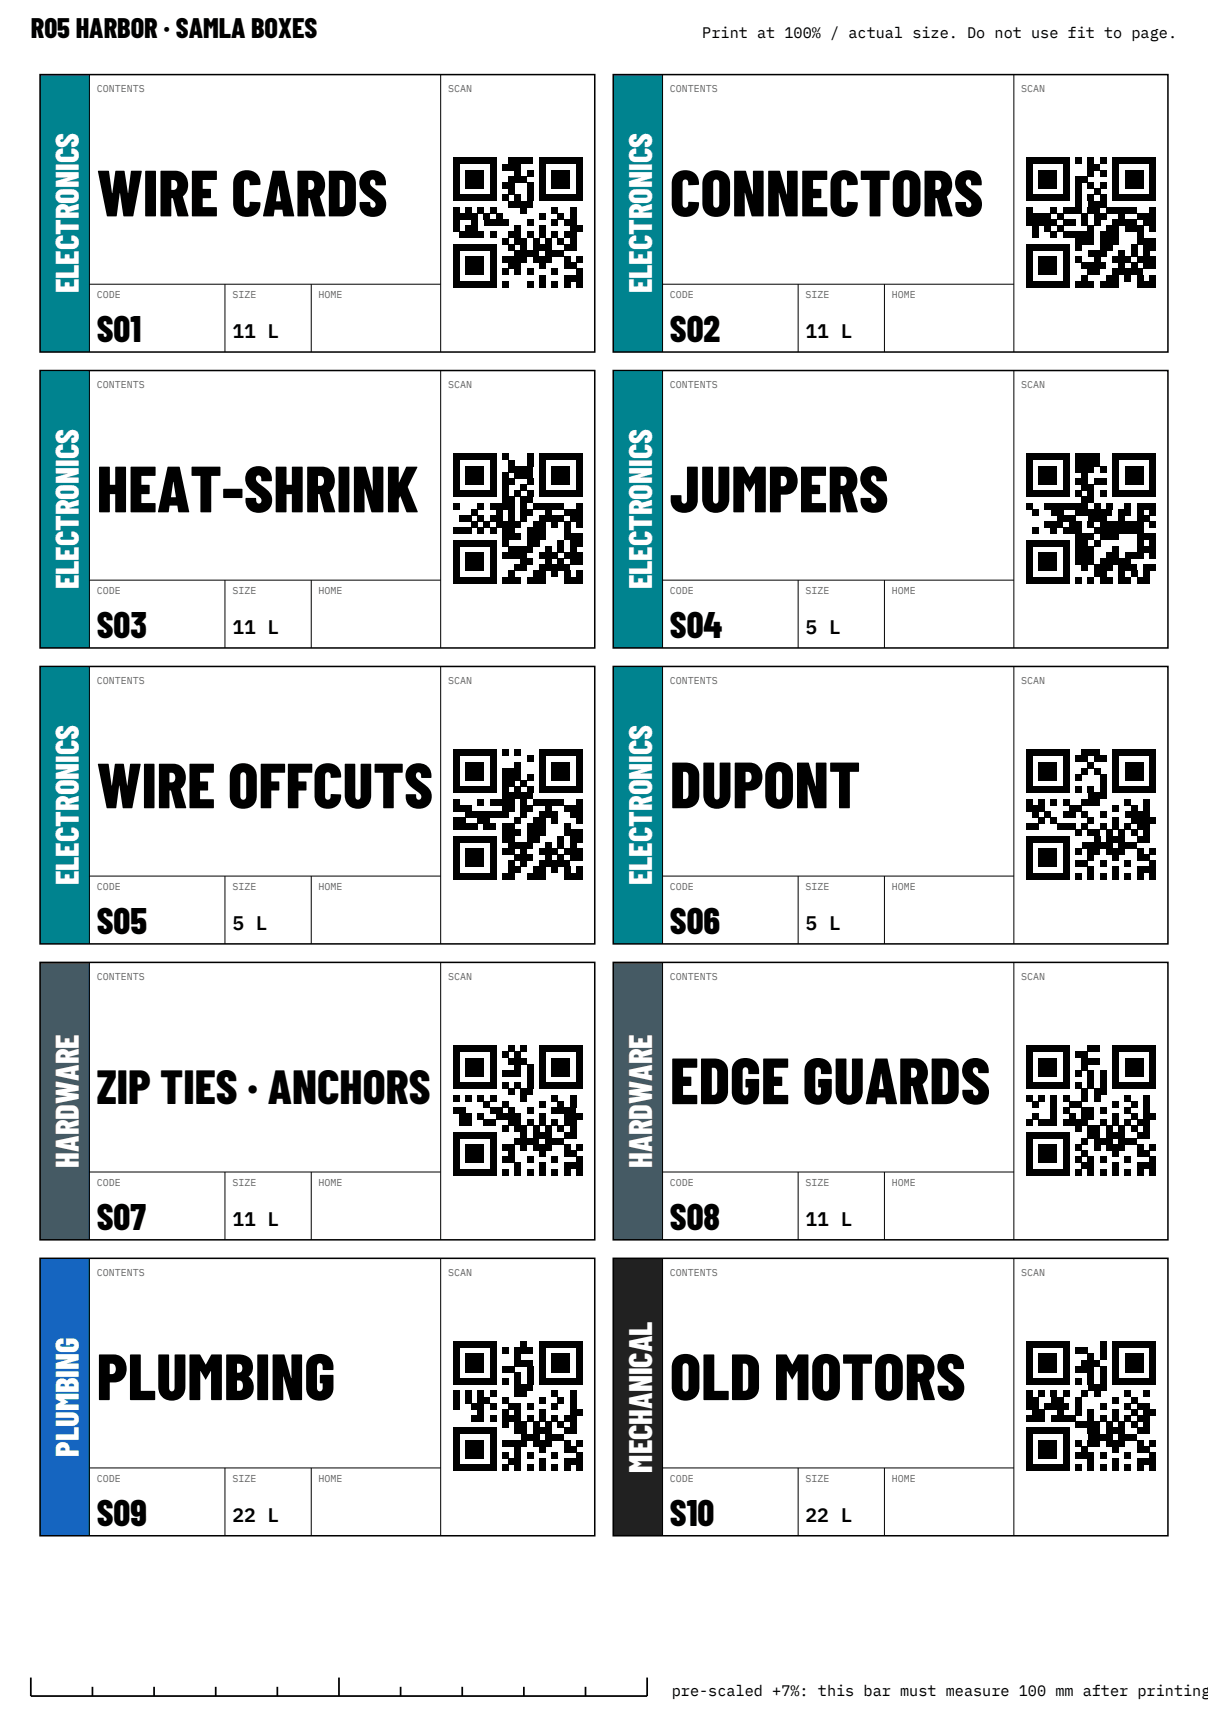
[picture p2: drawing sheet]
<svg xmlns="http://www.w3.org/2000/svg" width="210mm" height="297mm" viewBox="0 0 210 297" stroke-linecap="round" stroke-linejoin="round" font-family="sans-serif">
<defs><g id="words">
<g font-size="11.3">
<text x="16.8" y="37.6">WIRE CARDS</text>
<text x="116.5" y="37.6">CONNECTORS</text>
<text x="16.8" y="89">HEAT-SHRINK</text>
<text x="116.5" y="89">JUMPERS</text>
<text x="116.5" y="140.5">DUPONT</text>
<text x="116.5" y="191.9">EDGE GUARDS</text>
<text x="16.8" y="243.3">PLUMBING</text>
<text x="116.5" y="243.3">OLD MOTORS</text>
</g>
<text font-size="11.1" x="16.8" y="140.5">WIRE OFFCUTS</text>
<text font-size="8.3" x="16.8" y="191.9">ZIP TIES · ANCHORS</text>
<g font-size="6.4">
<text x="16.8" y="59.5">S01</text>
<text x="116.5" y="59.5">S02</text>
<text x="16.8" y="110.9">S03</text>
<text x="116.5" y="110.9">S04</text>
<text x="16.8" y="162.3">S05</text>
<text x="116.5" y="162.3">S06</text>
<text x="16.8" y="213.8">S07</text>
<text x="116.5" y="213.8">S08</text>
<text x="16.8" y="265.2">S09</text>
<text x="116.5" y="265.2">S10</text>
</g>
<g font-size="5.7" fill="#fff">
<text x="13.7" y="51" transform="rotate(-90 13.7 51)">ELECTRONICS</text>
<text x="113.4" y="51" transform="rotate(-90 113.4 51)">ELECTRONICS</text>
<text x="13.7" y="102.4" transform="rotate(-90 13.7 102.4)">ELECTRONICS</text>
<text x="113.4" y="102.4" transform="rotate(-90 113.4 102.4)">ELECTRONICS</text>
<text x="13.7" y="153.9" transform="rotate(-90 13.7 153.9)">ELECTRONICS</text>
<text x="113.4" y="153.9" transform="rotate(-90 113.4 153.9)">ELECTRONICS</text>
<text x="13.7" y="202.9" transform="rotate(-90 13.7 202.9)">HARDWARE</text>
<text x="113.4" y="202.9" transform="rotate(-90 113.4 202.9)">HARDWARE</text>
<text x="13.7" y="253.1" transform="rotate(-90 13.7 253.1)">PLUMBING</text>
<text x="113.4" y="255.9" transform="rotate(-90 113.4 255.9)">MECHANICAL</text>
</g>
<text font-size="4.9" x="5.4" y="6.5">R05 HARBOR · SAMLA BOXES</text>
<g font-size="3.4">
<text x="40.4" y="58.8">11 L</text>
<text x="140" y="58.8">11 L</text>
<text x="40.4" y="110.2">11 L</text>
<text x="140" y="110.2">5 L</text>
<text x="40.4" y="161.7">5 L</text>
<text x="140" y="161.7">5 L</text>
<text x="40.4" y="213.1">11 L</text>
<text x="140" y="213.1">11 L</text>
<text x="40.4" y="264.5">22 L</text>
<text x="140" y="264.5">22 L</text>
</g>
<g font-size="2.6">
<text x="122.1" y="6.5">Print at 100% / actual size. Do not use fit to page.</text>
<text x="116.8" y="294.8">pre-scaled +7%: this bar must measure 100 mm after printing</text>
</g>
<g font-size="1.7" fill="#666">
<text x="16.8" y="16">CONTENTS</text>
<text x="77.9" y="16">SCAN</text>
<text x="116.5" y="16">CONTENTS</text>
<text x="177.5" y="16">SCAN</text>
<text x="16.8" y="51.7">CODE</text>
<text x="40.4" y="51.7">SIZE</text>
<text x="55.4" y="51.7">HOME</text>
<text x="116.5" y="51.7">CODE</text>
<text x="140" y="51.7">SIZE</text>
<text x="155" y="51.7">HOME</text>
<text x="16.8" y="67.4">CONTENTS</text>
<text x="77.9" y="67.4">SCAN</text>
<text x="116.5" y="67.4">CONTENTS</text>
<text x="177.5" y="67.4">SCAN</text>
<text x="16.8" y="103.2">CODE</text>
<text x="40.4" y="103.2">SIZE</text>
<text x="55.4" y="103.2">HOME</text>
<text x="116.5" y="103.2">CODE</text>
<text x="140" y="103.2">SIZE</text>
<text x="155" y="103.2">HOME</text>
<text x="16.8" y="118.8">CONTENTS</text>
<text x="77.9" y="118.8">SCAN</text>
<text x="116.5" y="118.8">CONTENTS</text>
<text x="177.5" y="118.8">SCAN</text>
<text x="16.8" y="154.6">CODE</text>
<text x="40.4" y="154.6">SIZE</text>
<text x="55.4" y="154.6">HOME</text>
<text x="116.5" y="154.6">CODE</text>
<text x="140" y="154.6">SIZE</text>
<text x="155" y="154.6">HOME</text>
<text x="16.8" y="170.2">CONTENTS</text>
<text x="77.9" y="170.2">SCAN</text>
<text x="116.5" y="170.2">CONTENTS</text>
<text x="177.5" y="170.2">SCAN</text>
<text x="16.8" y="206">CODE</text>
<text x="40.4" y="206">SIZE</text>
<text x="55.4" y="206">HOME</text>
<text x="116.5" y="206">CODE</text>
<text x="140" y="206">SIZE</text>
<text x="155" y="206">HOME</text>
<text x="16.8" y="221.7">CONTENTS</text>
<text x="77.9" y="221.7">SCAN</text>
<text x="116.5" y="221.7">CONTENTS</text>
<text x="177.5" y="221.7">SCAN</text>
<text x="16.8" y="257.5">CODE</text>
<text x="40.4" y="257.5">SIZE</text>
<text x="55.4" y="257.5">HOME</text>
<text x="116.5" y="257.5">CODE</text>
<text x="140" y="257.5">SIZE</text>
<text x="155" y="257.5">HOME</text>
</g>
</g></defs>
<path d="M7 13h8.5v48.2h-8.5z" fill-rule="evenodd" fill="#00838f"/>
<path d="M7 13h96.4v48.2h-96.4z" fill="none" stroke="#000" stroke-width=".26"/>
<path d="M15.5 13v48.2M76.6 13v48.2M15.5 49.4h61.1M39.1 49.4v11.8M54.1 49.4v11.8" fill="none" stroke="#000" stroke-width=".17"/>
<g fill="#000">
<path d="M78.8 27.4h7.5v1.1h-7.5z" fill-rule="evenodd"/>
<path d="M78.8 28.5h1v1.1h-1z" fill-rule="evenodd"/>
<path d="M78.8 29.6h1v1h-1z" fill-rule="evenodd"/>
<path d="M78.8 30.6h1v1.1h-1z" fill-rule="evenodd"/>
<path d="M78.8 31.7h1v1.1h-1z" fill-rule="evenodd"/>
<path d="M78.8 32.8h1v1.1h-1z" fill-rule="evenodd"/>
<path d="M78.8 33.9h7.5v1h-7.5z" fill-rule="evenodd"/>
<path d="M78.8 36h1v1.1h-1z" fill-rule="evenodd"/>
<path d="M78.8 37.1h4.2v1h-4.2z" fill-rule="evenodd"/>
<path d="M78.8 38.1h1v1.1h-1z" fill-rule="evenodd"/>
<path d="M80.9 29.6h3.2v1h-3.2z" fill-rule="evenodd"/>
<path d="M80.9 30.6h3.2v1.1h-3.2z" fill-rule="evenodd"/>
<path d="M80.9 31.7h3.2v1.1h-3.2z" fill-rule="evenodd"/>
<path d="M80.9 36h1.1v1.1h-1.1z" fill-rule="evenodd"/>
<path d="M82 38.1h1v1.1h-1z" fill-rule="evenodd"/>
<path d="M83 36h1.1v1.1h-1.1z" fill-rule="evenodd"/>
<path d="M84.1 37.1h1.1v1h-1.1z" fill-rule="evenodd"/>
<path d="M84.1 38.1h4.3v1.1h-4.3z" fill-rule="evenodd"/>
<path d="M85.2 28.5h1.1v1.1h-1.1z" fill-rule="evenodd"/>
<path d="M85.2 29.6h1.1v1h-1.1z" fill-rule="evenodd"/>
<path d="M85.2 30.6h1.1v1.1h-1.1z" fill-rule="evenodd"/>
<path d="M85.2 31.7h1.1v1.1h-1.1z" fill-rule="evenodd"/>
<path d="M85.2 32.8h1.1v1.1h-1.1z" fill-rule="evenodd"/>
<path d="M85.2 36h1.1v1.1h-1.1z" fill-rule="evenodd"/>
<path d="M86.3 37.1h1v1h-1z" fill-rule="evenodd"/>
<path d="M87.3 28.5h3.2v1.1h-3.2z" fill-rule="evenodd"/>
<path d="M87.3 31.7h2.2v1.1h-2.2z" fill-rule="evenodd"/>
<path d="M87.3 33.9h1.1v1h-1.1z" fill-rule="evenodd"/>
<path d="M88.4 27.4h4.3v1.1h-4.3z" fill-rule="evenodd"/>
<path d="M88.4 30.6h3.2v1.1h-3.2z" fill-rule="evenodd"/>
<path d="M88.4 32.8h1.1v1.1h-1.1z" fill-rule="evenodd"/>
<path d="M88.4 34.9h4.3v1.1h-4.3z" fill-rule="evenodd"/>
<path d="M89.5 29.6h1v1h-1z" fill-rule="evenodd"/>
<path d="M89.5 33.9h1v1h-1z" fill-rule="evenodd"/>
<path d="M90.5 36h1.1v1.1h-1.1z" fill-rule="evenodd"/>
<path d="M91.6 29.6h1.1v1h-1.1z" fill-rule="evenodd"/>
<path d="M91.6 31.7h1.1v1.1h-1.1z" fill-rule="evenodd"/>
<path d="M91.6 32.8h1.1v1.1h-1.1z" fill-rule="evenodd"/>
<path d="M91.6 33.9h1.1v1h-1.1z" fill-rule="evenodd"/>
<path d="M91.6 38.1h1.1v1.1h-1.1z" fill-rule="evenodd"/>
<path d="M93.8 27.4h7.5v1.1h-7.5z" fill-rule="evenodd"/>
<path d="M93.8 28.5h1v1.1h-1z" fill-rule="evenodd"/>
<path d="M93.8 29.6h1v1h-1z" fill-rule="evenodd"/>
<path d="M93.8 30.6h1v1.1h-1z" fill-rule="evenodd"/>
<path d="M93.8 31.7h1v1.1h-1z" fill-rule="evenodd"/>
<path d="M93.8 32.8h1v1.1h-1z" fill-rule="evenodd"/>
<path d="M93.8 33.9h7.5v1h-7.5z" fill-rule="evenodd"/>
<path d="M93.8 37.1h1v1h-1z" fill-rule="evenodd"/>
<path d="M95.9 29.6h3.2v1h-3.2z" fill-rule="evenodd"/>
<path d="M95.9 30.6h3.2v1.1h-3.2z" fill-rule="evenodd"/>
<path d="M95.9 31.7h3.2v1.1h-3.2z" fill-rule="evenodd"/>
<path d="M95.9 36h1.1v1.1h-1.1z" fill-rule="evenodd"/>
<path d="M95.9 38.1h1.1v1.1h-1.1z" fill-rule="evenodd"/>
<path d="M97 37.1h1v1h-1z" fill-rule="evenodd"/>
<path d="M98 38.1h2.2v1.1h-2.2z" fill-rule="evenodd"/>
<path d="M99.1 36h1.1v1.1h-1.1z" fill-rule="evenodd"/>
<path d="M99.1 37.1h1.1v1h-1.1z" fill-rule="evenodd"/>
<path d="M100.2 28.5h1.1v1.1h-1.1z" fill-rule="evenodd"/>
<path d="M100.2 29.6h1.1v1h-1.1z" fill-rule="evenodd"/>
<path d="M100.2 30.6h1.1v1.1h-1.1z" fill-rule="evenodd"/>
<path d="M100.2 31.7h1.1v1.1h-1.1z" fill-rule="evenodd"/>
<path d="M100.2 32.8h1.1v1.1h-1.1z" fill-rule="evenodd"/>
<path d="M78.8 39.2h1v1.1h-1z" fill-rule="evenodd"/>
<path d="M78.8 42.4h7.5v1.1h-7.5z" fill-rule="evenodd"/>
<path d="M78.8 43.5h1v1.1h-1z" fill-rule="evenodd"/>
<path d="M78.8 44.6h1v1h-1z" fill-rule="evenodd"/>
<path d="M78.8 45.6h1v1.1h-1z" fill-rule="evenodd"/>
<path d="M78.8 46.7h1v1.1h-1z" fill-rule="evenodd"/>
<path d="M78.8 47.8h1v1.1h-1z" fill-rule="evenodd"/>
<path d="M78.8 48.9h7.5v1h-7.5z" fill-rule="evenodd"/>
<path d="M79.8 40.3h4.3v1.1h-4.3z" fill-rule="evenodd"/>
<path d="M80.9 39.2h2.1v1.1h-2.1z" fill-rule="evenodd"/>
<path d="M80.9 44.6h3.2v1h-3.2z" fill-rule="evenodd"/>
<path d="M80.9 45.6h3.2v1.1h-3.2z" fill-rule="evenodd"/>
<path d="M80.9 46.7h3.2v1.1h-3.2z" fill-rule="evenodd"/>
<path d="M85.2 40.3h1.1v1.1h-1.1z" fill-rule="evenodd"/>
<path d="M85.2 43.5h1.1v1.1h-1.1z" fill-rule="evenodd"/>
<path d="M85.2 44.6h1.1v1h-1.1z" fill-rule="evenodd"/>
<path d="M85.2 45.6h1.1v1.1h-1.1z" fill-rule="evenodd"/>
<path d="M85.2 46.7h1.1v1.1h-1.1z" fill-rule="evenodd"/>
<path d="M85.2 47.8h1.1v1.1h-1.1z" fill-rule="evenodd"/>
<path d="M87.3 41.4h1.1v1h-1.1z" fill-rule="evenodd"/>
<path d="M87.3 44.6h4.3v1h-4.3z" fill-rule="evenodd"/>
<path d="M87.3 46.7h1.1v1.1h-1.1z" fill-rule="evenodd"/>
<path d="M87.3 48.9h1.1v1h-1.1z" fill-rule="evenodd"/>
<path d="M88.4 40.3h2.1v1.1h-2.1z" fill-rule="evenodd"/>
<path d="M88.4 42.4h1.1v1.1h-1.1z" fill-rule="evenodd"/>
<path d="M88.4 45.6h2.1v1.1h-2.1z" fill-rule="evenodd"/>
<path d="M89.5 39.2h1v1.1h-1z" fill-rule="evenodd"/>
<path d="M89.5 41.4h2.1v1h-2.1z" fill-rule="evenodd"/>
<path d="M89.5 43.5h4.3v1.1h-4.3z" fill-rule="evenodd"/>
<path d="M89.5 46.7h1v1.1h-1z" fill-rule="evenodd"/>
<path d="M90.5 42.4h1.1v1.1h-1.1z" fill-rule="evenodd"/>
<path d="M91.6 40.3h1.1v1.1h-1.1z" fill-rule="evenodd"/>
<path d="M91.6 46.7h1.1v1.1h-1.1z" fill-rule="evenodd"/>
<path d="M91.6 48.9h1.1v1h-1.1z" fill-rule="evenodd"/>
<path d="M92.7 41.4h1.1v1h-1.1z" fill-rule="evenodd"/>
<path d="M92.7 42.4h3.2v1.1h-3.2z" fill-rule="evenodd"/>
<path d="M92.7 44.6h3.2v1h-3.2z" fill-rule="evenodd"/>
<path d="M93.8 39.2h1v1.1h-1z" fill-rule="evenodd"/>
<path d="M93.8 40.3h1v1.1h-1z" fill-rule="evenodd"/>
<path d="M93.8 45.6h1v1.1h-1z" fill-rule="evenodd"/>
<path d="M93.8 47.8h1v1.1h-1z" fill-rule="evenodd"/>
<path d="M93.8 48.9h1v1h-1z" fill-rule="evenodd"/>
<path d="M94.8 41.4h1.1v1h-1.1z" fill-rule="evenodd"/>
<path d="M94.8 43.5h3.2v1.1h-3.2z" fill-rule="evenodd"/>
<path d="M95.9 40.3h1.1v1.1h-1.1z" fill-rule="evenodd"/>
<path d="M95.9 46.7h1.1v1.1h-1.1z" fill-rule="evenodd"/>
<path d="M95.9 48.9h1.1v1h-1.1z" fill-rule="evenodd"/>
<path d="M97 41.4h1v1h-1z" fill-rule="evenodd"/>
<path d="M98 40.3h2.2v1.1h-2.2z" fill-rule="evenodd"/>
<path d="M98 42.4h2.2v1.1h-2.2z" fill-rule="evenodd"/>
<path d="M98 44.6h1.1v1h-1.1z" fill-rule="evenodd"/>
<path d="M98 45.6h2.2v1.1h-2.2z" fill-rule="evenodd"/>
<path d="M98 47.8h3.3v1.1h-3.3z" fill-rule="evenodd"/>
<path d="M98 48.9h1.1v1h-1.1z" fill-rule="evenodd"/>
<path d="M99.1 39.2h2.2v1.1h-2.2z" fill-rule="evenodd"/>
<path d="M99.1 41.4h1.1v1h-1.1z" fill-rule="evenodd"/>
<path d="M100.2 44.6h1.1v1h-1.1z" fill-rule="evenodd"/>
<path d="M100.2 46.7h1.1v1.1h-1.1z" fill-rule="evenodd"/>
<path d="M100.2 48.9h1.1v1h-1.1z" fill-rule="evenodd"/>
</g>
<path d="M106.6 13h8.6v48.2h-8.6z" fill-rule="evenodd" fill="#00838f"/>
<path d="M106.6 13h96.4v48.2h-96.4z" fill="none" stroke="#000" stroke-width=".26"/>
<path d="M115.2 13v48.2M176.3 13v48.2M115.2 49.4h61.1M138.8 49.4v11.8M153.8 49.4v11.8" fill="none" stroke="#000" stroke-width=".17"/>
<g fill="#000">
<path d="M178.4 27.4h7.5v1.1h-7.5z" fill-rule="evenodd"/>
<path d="M178.4 28.5h1.1v1.1h-1.1z" fill-rule="evenodd"/>
<path d="M178.4 29.6h1.1v1h-1.1z" fill-rule="evenodd"/>
<path d="M178.4 30.6h1.1v1.1h-1.1z" fill-rule="evenodd"/>
<path d="M178.4 31.7h1.1v1.1h-1.1z" fill-rule="evenodd"/>
<path d="M178.4 32.8h1.1v1.1h-1.1z" fill-rule="evenodd"/>
<path d="M178.4 33.9h7.5v1h-7.5z" fill-rule="evenodd"/>
<path d="M178.4 36h1.1v1.1h-1.1z" fill-rule="evenodd"/>
<path d="M178.4 37.1h4.3v1h-4.3z" fill-rule="evenodd"/>
<path d="M178.4 38.1h5.4v1.1h-5.4z" fill-rule="evenodd"/>
<path d="M180.5 29.6h3.3v1h-3.3z" fill-rule="evenodd"/>
<path d="M180.5 30.6h3.3v1.1h-3.3z" fill-rule="evenodd"/>
<path d="M180.5 31.7h3.3v1.1h-3.3z" fill-rule="evenodd"/>
<path d="M182.7 36h1.1v1.1h-1.1z" fill-rule="evenodd"/>
<path d="M183.8 37.1h1v1h-1z" fill-rule="evenodd"/>
<path d="M184.8 28.5h1.1v1.1h-1.1z" fill-rule="evenodd"/>
<path d="M184.8 29.6h1.1v1h-1.1z" fill-rule="evenodd"/>
<path d="M184.8 30.6h1.1v1.1h-1.1z" fill-rule="evenodd"/>
<path d="M184.8 31.7h1.1v1.1h-1.1z" fill-rule="evenodd"/>
<path d="M184.8 32.8h1.1v1.1h-1.1z" fill-rule="evenodd"/>
<path d="M184.8 36h3.2v1.1h-3.2z" fill-rule="evenodd"/>
<path d="M184.8 38.1h2.2v1.1h-2.2z" fill-rule="evenodd"/>
<path d="M187 27.4h1v1.1h-1z" fill-rule="evenodd"/>
<path d="M187 30.6h2.1v1.1h-2.1z" fill-rule="evenodd"/>
<path d="M187 31.7h1v1.1h-1z" fill-rule="evenodd"/>
<path d="M187 32.8h1v1.1h-1z" fill-rule="evenodd"/>
<path d="M187 33.9h1v1h-1z" fill-rule="evenodd"/>
<path d="M187 34.9h1v1.1h-1z" fill-rule="evenodd"/>
<path d="M188 37.1h1.1v1h-1.1z" fill-rule="evenodd"/>
<path d="M188 38.1h1.1v1.1h-1.1z" fill-rule="evenodd"/>
<path d="M189.1 27.4h1.1v1.1h-1.1z" fill-rule="evenodd"/>
<path d="M189.1 28.5h2.2v1.1h-2.2z" fill-rule="evenodd"/>
<path d="M189.1 29.6h1.1v1h-1.1z" fill-rule="evenodd"/>
<path d="M189.1 31.7h1.1v1.1h-1.1z" fill-rule="evenodd"/>
<path d="M189.1 33.9h1.1v1h-1.1z" fill-rule="evenodd"/>
<path d="M189.1 34.9h3.2v1.1h-3.2z" fill-rule="evenodd"/>
<path d="M189.1 36h2.2v1.1h-2.2z" fill-rule="evenodd"/>
<path d="M190.2 32.8h1.1v1.1h-1.1z" fill-rule="evenodd"/>
<path d="M190.2 37.1h2.1v1h-2.1z" fill-rule="evenodd"/>
<path d="M190.2 38.1h1.1v1.1h-1.1z" fill-rule="evenodd"/>
<path d="M191.3 27.4h1v1.1h-1z" fill-rule="evenodd"/>
<path d="M191.3 29.6h1v1h-1z" fill-rule="evenodd"/>
<path d="M191.3 31.7h1v1.1h-1z" fill-rule="evenodd"/>
<path d="M191.3 33.9h1v1h-1z" fill-rule="evenodd"/>
<path d="M192.3 36h5.4v1.1h-5.4z" fill-rule="evenodd"/>
<path d="M193.4 27.4h7.5v1.1h-7.5z" fill-rule="evenodd"/>
<path d="M193.4 28.5h1.1v1.1h-1.1z" fill-rule="evenodd"/>
<path d="M193.4 29.6h1.1v1h-1.1z" fill-rule="evenodd"/>
<path d="M193.4 30.6h1.1v1.1h-1.1z" fill-rule="evenodd"/>
<path d="M193.4 31.7h1.1v1.1h-1.1z" fill-rule="evenodd"/>
<path d="M193.4 32.8h1.1v1.1h-1.1z" fill-rule="evenodd"/>
<path d="M193.4 33.9h7.5v1h-7.5z" fill-rule="evenodd"/>
<path d="M193.4 38.1h4.3v1.1h-4.3z" fill-rule="evenodd"/>
<path d="M194.5 37.1h1v1h-1z" fill-rule="evenodd"/>
<path d="M195.5 29.6h3.3v1h-3.3z" fill-rule="evenodd"/>
<path d="M195.5 30.6h3.3v1.1h-3.3z" fill-rule="evenodd"/>
<path d="M195.5 31.7h3.3v1.1h-3.3z" fill-rule="evenodd"/>
<path d="M197.7 37.1h3.2v1h-3.2z" fill-rule="evenodd"/>
<path d="M198.8 38.1h2.1v1.1h-2.1z" fill-rule="evenodd"/>
<path d="M199.8 28.5h1.1v1.1h-1.1z" fill-rule="evenodd"/>
<path d="M199.8 29.6h1.1v1h-1.1z" fill-rule="evenodd"/>
<path d="M199.8 30.6h1.1v1.1h-1.1z" fill-rule="evenodd"/>
<path d="M199.8 31.7h1.1v1.1h-1.1z" fill-rule="evenodd"/>
<path d="M199.8 32.8h1.1v1.1h-1.1z" fill-rule="evenodd"/>
<path d="M199.8 36h1.1v1.1h-1.1z" fill-rule="evenodd"/>
<path d="M178.4 42.4h7.5v1.1h-7.5z" fill-rule="evenodd"/>
<path d="M178.4 43.5h1.1v1.1h-1.1z" fill-rule="evenodd"/>
<path d="M178.4 44.6h1.1v1h-1.1z" fill-rule="evenodd"/>
<path d="M178.4 45.6h1.1v1.1h-1.1z" fill-rule="evenodd"/>
<path d="M178.4 46.7h1.1v1.1h-1.1z" fill-rule="evenodd"/>
<path d="M178.4 47.8h1.1v1.1h-1.1z" fill-rule="evenodd"/>
<path d="M178.4 48.9h7.5v1h-7.5z" fill-rule="evenodd"/>
<path d="M179.5 39.2h1v1.1h-1z" fill-rule="evenodd"/>
<path d="M179.5 40.3h1v1.1h-1z" fill-rule="evenodd"/>
<path d="M180.5 44.6h3.3v1h-3.3z" fill-rule="evenodd"/>
<path d="M180.5 45.6h3.3v1.1h-3.3z" fill-rule="evenodd"/>
<path d="M180.5 46.7h3.3v1.1h-3.3z" fill-rule="evenodd"/>
<path d="M181.6 39.2h1.1v1.1h-1.1z" fill-rule="evenodd"/>
<path d="M182.7 40.3h1.1v1.1h-1.1z" fill-rule="evenodd"/>
<path d="M183.8 39.2h1v1.1h-1z" fill-rule="evenodd"/>
<path d="M184.8 40.3h5.4v1.1h-5.4z" fill-rule="evenodd"/>
<path d="M184.8 43.5h1.1v1.1h-1.1z" fill-rule="evenodd"/>
<path d="M184.8 44.6h1.1v1h-1.1z" fill-rule="evenodd"/>
<path d="M184.8 45.6h1.1v1.1h-1.1z" fill-rule="evenodd"/>
<path d="M184.8 46.7h1.1v1.1h-1.1z" fill-rule="evenodd"/>
<path d="M184.8 47.8h1.1v1.1h-1.1z" fill-rule="evenodd"/>
<path d="M187 41.4h3.2v1h-3.2z" fill-rule="evenodd"/>
<path d="M187 42.4h1v1.1h-1z" fill-rule="evenodd"/>
<path d="M187 44.6h1v1h-1z" fill-rule="evenodd"/>
<path d="M187 48.9h3.2v1h-3.2z" fill-rule="evenodd"/>
<path d="M188 45.6h4.3v1.1h-4.3z" fill-rule="evenodd"/>
<path d="M188 47.8h1.1v1.1h-1.1z" fill-rule="evenodd"/>
<path d="M189.1 39.2h1.1v1.1h-1.1z" fill-rule="evenodd"/>
<path d="M189.1 43.5h3.2v1.1h-3.2z" fill-rule="evenodd"/>
<path d="M189.1 46.7h2.2v1.1h-2.2z" fill-rule="evenodd"/>
<path d="M190.2 44.6h1.1v1h-1.1z" fill-rule="evenodd"/>
<path d="M191.3 40.3h3.2v1.1h-3.2z" fill-rule="evenodd"/>
<path d="M191.3 41.4h3.2v1h-3.2z" fill-rule="evenodd"/>
<path d="M191.3 42.4h2.1v1.1h-2.1z" fill-rule="evenodd"/>
<path d="M191.3 48.9h3.2v1h-3.2z" fill-rule="evenodd"/>
<path d="M192.3 39.2h2.2v1.1h-2.2z" fill-rule="evenodd"/>
<path d="M192.3 47.8h2.2v1.1h-2.2z" fill-rule="evenodd"/>
<path d="M193.4 44.6h3.2v1h-3.2z" fill-rule="evenodd"/>
<path d="M193.4 46.7h5.4v1.1h-5.4z" fill-rule="evenodd"/>
<path d="M194.5 43.5h1v1.1h-1z" fill-rule="evenodd"/>
<path d="M194.5 45.6h1v1.1h-1z" fill-rule="evenodd"/>
<path d="M195.5 39.2h3.3v1.1h-3.3z" fill-rule="evenodd"/>
<path d="M195.5 47.8h1.1v1.1h-1.1z" fill-rule="evenodd"/>
<path d="M196.6 42.4h1.1v1.1h-1.1z" fill-rule="evenodd"/>
<path d="M196.6 43.5h1.1v1.1h-1.1z" fill-rule="evenodd"/>
<path d="M196.6 45.6h1.1v1.1h-1.1z" fill-rule="evenodd"/>
<path d="M197.7 40.3h1.1v1.1h-1.1z" fill-rule="evenodd"/>
<path d="M197.7 41.4h3.2v1h-3.2z" fill-rule="evenodd"/>
<path d="M197.7 44.6h3.2v1h-3.2z" fill-rule="evenodd"/>
<path d="M197.7 47.8h1.1v1.1h-1.1z" fill-rule="evenodd"/>
<path d="M197.7 48.9h3.2v1h-3.2z" fill-rule="evenodd"/>
<path d="M198.8 42.4h2.1v1.1h-2.1z" fill-rule="evenodd"/>
<path d="M198.8 43.5h1v1.1h-1z" fill-rule="evenodd"/>
<path d="M198.8 45.6h2.1v1.1h-2.1z" fill-rule="evenodd"/>
<path d="M199.8 39.2h1.1v1.1h-1.1z" fill-rule="evenodd"/>
<path d="M199.8 47.8h1.1v1.1h-1.1z" fill-rule="evenodd"/>
</g>
<path d="M7 64.4h8.5v48.2h-8.5z" fill-rule="evenodd" fill="#00838f"/>
<path d="M7 64.4h96.4v48.2h-96.4z" fill="none" stroke="#000" stroke-width=".26"/>
<path d="M15.5 64.4v48.2M76.6 64.4v48.2M15.5 100.8h61.1M39.1 100.8v11.8M54.1 100.8v11.8" fill="none" stroke="#000" stroke-width=".17"/>
<g fill="#000">
<path d="M78.8 78.9h7.5v1h-7.5z" fill-rule="evenodd"/>
<path d="M87.3 78.9h1.1v1h-1.1z" fill-rule="evenodd"/>
<path d="M91.6 78.9h1.1v1h-1.1z" fill-rule="evenodd"/>
<path d="M93.8 78.9h7.5v1h-7.5z" fill-rule="evenodd"/>
<path d="M78.8 79.9h1v1.1h-1z" fill-rule="evenodd"/>
<path d="M78.8 81h1v1.1h-1z" fill-rule="evenodd"/>
<path d="M78.8 82.1h1v1h-1z" fill-rule="evenodd"/>
<path d="M78.8 83.1h1v1.1h-1z" fill-rule="evenodd"/>
<path d="M78.8 84.2h1v1.1h-1z" fill-rule="evenodd"/>
<path d="M78.8 85.3h7.5v1.1h-7.5z" fill-rule="evenodd"/>
<path d="M78.8 87.4h1v1.1h-1z" fill-rule="evenodd"/>
<path d="M78.8 91.7h3.2v1.1h-3.2z" fill-rule="evenodd"/>
<path d="M78.8 93.9h7.5v1h-7.5z" fill-rule="evenodd"/>
<path d="M78.8 94.9h1v1.1h-1z" fill-rule="evenodd"/>
<path d="M78.8 96h1v1.1h-1z" fill-rule="evenodd"/>
<path d="M78.8 97.1h1v1h-1z" fill-rule="evenodd"/>
<path d="M78.8 98.1h1v1.1h-1z" fill-rule="evenodd"/>
<path d="M79.8 89.6h2.2v1h-2.2z" fill-rule="evenodd"/>
<path d="M80.9 81h3.2v1.1h-3.2z" fill-rule="evenodd"/>
<path d="M80.9 82.1h3.2v1h-3.2z" fill-rule="evenodd"/>
<path d="M80.9 83.1h3.2v1.1h-3.2z" fill-rule="evenodd"/>
<path d="M80.9 96h3.2v1.1h-3.2z" fill-rule="evenodd"/>
<path d="M80.9 97.1h3.2v1h-3.2z" fill-rule="evenodd"/>
<path d="M80.9 98.1h3.2v1.1h-3.2z" fill-rule="evenodd"/>
<path d="M82 88.5h1v1.1h-1z" fill-rule="evenodd"/>
<path d="M82 90.6h1v1.1h-1z" fill-rule="evenodd"/>
<path d="M83 87.4h1.1v1.1h-1.1z" fill-rule="evenodd"/>
<path d="M83 89.6h1.1v1h-1.1z" fill-rule="evenodd"/>
<path d="M83 91.7h1.1v1.1h-1.1z" fill-rule="evenodd"/>
<path d="M84.1 90.6h1.1v1.1h-1.1z" fill-rule="evenodd"/>
<path d="M85.2 79.9h1.1v1.1h-1.1z" fill-rule="evenodd"/>
<path d="M85.2 81h1.1v1.1h-1.1z" fill-rule="evenodd"/>
<path d="M85.2 82.1h1.1v1h-1.1z" fill-rule="evenodd"/>
<path d="M85.2 83.1h1.1v1.1h-1.1z" fill-rule="evenodd"/>
<path d="M85.2 84.2h1.1v1.1h-1.1z" fill-rule="evenodd"/>
<path d="M85.2 87.4h4.3v1.1h-4.3z" fill-rule="evenodd"/>
<path d="M85.2 89.6h2.1v1h-2.1z" fill-rule="evenodd"/>
<path d="M85.2 91.7h1.1v1.1h-1.1z" fill-rule="evenodd"/>
<path d="M85.2 94.9h1.1v1.1h-1.1z" fill-rule="evenodd"/>
<path d="M85.2 96h1.1v1.1h-1.1z" fill-rule="evenodd"/>
<path d="M85.2 97.1h1.1v1h-1.1z" fill-rule="evenodd"/>
<path d="M85.2 98.1h1.1v1.1h-1.1z" fill-rule="evenodd"/>
<path d="M86.3 88.5h1v1.1h-1z" fill-rule="evenodd"/>
<path d="M86.3 90.6h4.2v1.1h-4.2z" fill-rule="evenodd"/>
<path d="M87.3 82.1h1.1v1h-1.1z" fill-rule="evenodd"/>
<path d="M87.3 83.1h2.2v1.1h-2.2z" fill-rule="evenodd"/>
<path d="M87.3 84.2h1.1v1.1h-1.1z" fill-rule="evenodd"/>
<path d="M87.3 85.3h1.1v1.1h-1.1z" fill-rule="evenodd"/>
<path d="M87.3 86.4h2.2v1h-2.2z" fill-rule="evenodd"/>
<path d="M87.3 91.7h2.2v1.1h-2.2z" fill-rule="evenodd"/>
<path d="M87.3 92.8h3.2v1.1h-3.2z" fill-rule="evenodd"/>
<path d="M87.3 93.9h1.1v1h-1.1z" fill-rule="evenodd"/>
<path d="M87.3 96h4.3v1.1h-4.3z" fill-rule="evenodd"/>
<path d="M88.4 79.9h1.1v1.1h-1.1z" fill-rule="evenodd"/>
<path d="M88.4 81h4.3v1.1h-4.3z" fill-rule="evenodd"/>
<path d="M88.4 88.5h1.1v1.1h-1.1z" fill-rule="evenodd"/>
<path d="M88.4 89.6h1.1v1h-1.1z" fill-rule="evenodd"/>
<path d="M88.4 94.9h4.3v1.1h-4.3z" fill-rule="evenodd"/>
<path d="M89.5 82.1h3.2v1h-3.2z" fill-rule="evenodd"/>
<path d="M89.5 85.3h1v1.1h-1z" fill-rule="evenodd"/>
<path d="M89.5 98.1h2.1v1.1h-2.1z" fill-rule="evenodd"/>
<path d="M90.5 84.2h1.1v1.1h-1.1z" fill-rule="evenodd"/>
<path d="M90.5 86.4h2.2v1h-2.2z" fill-rule="evenodd"/>
<path d="M90.5 87.4h1.1v1.1h-1.1z" fill-rule="evenodd"/>
<path d="M90.5 88.5h2.2v1.1h-2.2z" fill-rule="evenodd"/>
<path d="M90.5 89.6h1.1v1h-1.1z" fill-rule="evenodd"/>
<path d="M90.5 97.1h2.2v1h-2.2z" fill-rule="evenodd"/>
<path d="M91.6 79.9h1.1v1.1h-1.1z" fill-rule="evenodd"/>
<path d="M91.6 83.1h1.1v1.1h-1.1z" fill-rule="evenodd"/>
<path d="M91.6 85.3h1.1v1.1h-1.1z" fill-rule="evenodd"/>
<path d="M91.6 91.7h3.2v1.1h-3.2z" fill-rule="evenodd"/>
<path d="M91.6 92.8h3.2v1.1h-3.2z" fill-rule="evenodd"/>
<path d="M91.6 93.9h2.2v1h-2.2z" fill-rule="evenodd"/>
<path d="M92.7 87.4h5.3v1.1h-5.3z" fill-rule="evenodd"/>
<path d="M92.7 90.6h2.1v1.1h-2.1z" fill-rule="evenodd"/>
<path d="M93.8 79.9h1v1.1h-1z" fill-rule="evenodd"/>
<path d="M93.8 81h1v1.1h-1z" fill-rule="evenodd"/>
<path d="M93.8 82.1h1v1h-1z" fill-rule="evenodd"/>
<path d="M93.8 83.1h1v1.1h-1z" fill-rule="evenodd"/>
<path d="M93.8 84.2h1v1.1h-1z" fill-rule="evenodd"/>
<path d="M93.8 85.3h7.5v1.1h-7.5z" fill-rule="evenodd"/>
<path d="M93.8 89.6h4.2v1h-4.2z" fill-rule="evenodd"/>
<path d="M93.8 96h3.2v1.1h-3.2z" fill-rule="evenodd"/>
<path d="M93.8 98.1h5.3v1.1h-5.3z" fill-rule="evenodd"/>
<path d="M94.8 88.5h1.1v1.1h-1.1z" fill-rule="evenodd"/>
<path d="M94.8 94.9h1.1v1.1h-1.1z" fill-rule="evenodd"/>
<path d="M94.8 97.1h1.1v1h-1.1z" fill-rule="evenodd"/>
<path d="M95.9 81h3.2v1.1h-3.2z" fill-rule="evenodd"/>
<path d="M95.9 82.1h3.2v1h-3.2z" fill-rule="evenodd"/>
<path d="M95.9 83.1h3.2v1.1h-3.2z" fill-rule="evenodd"/>
<path d="M95.9 90.6h1.1v1.1h-1.1z" fill-rule="evenodd"/>
<path d="M97 93.9h1v1h-1z" fill-rule="evenodd"/>
<path d="M97 94.9h1v1.1h-1z" fill-rule="evenodd"/>
<path d="M97 97.1h1v1h-1z" fill-rule="evenodd"/>
<path d="M98 88.5h3.3v1.1h-3.3z" fill-rule="evenodd"/>
<path d="M98 90.6h1.1v1.1h-1.1z" fill-rule="evenodd"/>
<path d="M98 91.7h1.1v1.1h-1.1z" fill-rule="evenodd"/>
<path d="M98 92.8h3.3v1.1h-3.3z" fill-rule="evenodd"/>
<path d="M98 96h3.3v1.1h-3.3z" fill-rule="evenodd"/>
<path d="M99.1 89.6h2.2v1h-2.2z" fill-rule="evenodd"/>
<path d="M99.1 93.9h2.2v1h-2.2z" fill-rule="evenodd"/>
<path d="M99.1 94.9h1.1v1.1h-1.1z" fill-rule="evenodd"/>
<path d="M99.1 97.1h2.2v1h-2.2z" fill-rule="evenodd"/>
<path d="M100.2 79.9h1.1v1.1h-1.1z" fill-rule="evenodd"/>
<path d="M100.2 81h1.1v1.1h-1.1z" fill-rule="evenodd"/>
<path d="M100.2 82.1h1.1v1h-1.1z" fill-rule="evenodd"/>
<path d="M100.2 83.1h1.1v1.1h-1.1z" fill-rule="evenodd"/>
<path d="M100.2 84.2h1.1v1.1h-1.1z" fill-rule="evenodd"/>
<path d="M100.2 87.4h1.1v1.1h-1.1z" fill-rule="evenodd"/>
<path d="M100.2 90.6h1.1v1.1h-1.1z" fill-rule="evenodd"/>
<path d="M78.8 99.2h1v1.1h-1z" fill-rule="evenodd"/>
<path d="M78.8 100.3h7.5v1.1h-7.5z" fill-rule="evenodd"/>
<path d="M85.2 99.2h1.1v1.1h-1.1z" fill-rule="evenodd"/>
<path d="M87.3 100.3h3.2v1.1h-3.2z" fill-rule="evenodd"/>
<path d="M88.4 99.2h1.1v1.1h-1.1z" fill-rule="evenodd"/>
<path d="M91.6 100.3h3.2v1.1h-3.2z" fill-rule="evenodd"/>
<path d="M92.7 99.2h2.1v1.1h-2.1z" fill-rule="evenodd"/>
<path d="M95.9 99.2h1.1v1.1h-1.1z" fill-rule="evenodd"/>
<path d="M98 99.2h1.1v1.1h-1.1z" fill-rule="evenodd"/>
<path d="M98 100.3h3.3v1.1h-3.3z" fill-rule="evenodd"/>
<path d="M100.2 99.2h1.1v1.1h-1.1z" fill-rule="evenodd"/>
</g>
<path d="M106.6 64.4h8.6v48.2h-8.6z" fill-rule="evenodd" fill="#00838f"/>
<path d="M106.6 64.4h96.4v48.2h-96.4z" fill="none" stroke="#000" stroke-width=".26"/>
<path d="M115.2 64.4v48.2M176.3 64.4v48.2M115.2 100.8h61.1M138.8 100.8v11.8M153.8 100.8v11.8" fill="none" stroke="#000" stroke-width=".17"/>
<g fill="#000">
<path d="M178.4 78.9h7.5v1h-7.5z" fill-rule="evenodd"/>
<path d="M187 78.9h4.3v1h-4.3z" fill-rule="evenodd"/>
<path d="M193.4 78.9h7.5v1h-7.5z" fill-rule="evenodd"/>
<path d="M178.4 79.9h1.1v1.1h-1.1z" fill-rule="evenodd"/>
<path d="M178.4 81h1.1v1.1h-1.1z" fill-rule="evenodd"/>
<path d="M178.4 82.1h1.1v1h-1.1z" fill-rule="evenodd"/>
<path d="M178.4 83.1h1.1v1.1h-1.1z" fill-rule="evenodd"/>
<path d="M178.4 84.2h1.1v1.1h-1.1z" fill-rule="evenodd"/>
<path d="M178.4 85.3h7.5v1.1h-7.5z" fill-rule="evenodd"/>
<path d="M178.4 87.4h1.1v1.1h-1.1z" fill-rule="evenodd"/>
<path d="M178.4 93.9h7.5v1h-7.5z" fill-rule="evenodd"/>
<path d="M178.4 94.9h1.1v1.1h-1.1z" fill-rule="evenodd"/>
<path d="M178.4 96h1.1v1.1h-1.1z" fill-rule="evenodd"/>
<path d="M178.4 97.1h1.1v1h-1.1z" fill-rule="evenodd"/>
<path d="M178.4 98.1h1.1v1.1h-1.1z" fill-rule="evenodd"/>
<path d="M179.5 88.5h1v1.1h-1z" fill-rule="evenodd"/>
<path d="M179.5 91.7h1v1.1h-1z" fill-rule="evenodd"/>
<path d="M180.5 81h3.3v1.1h-3.3z" fill-rule="evenodd"/>
<path d="M180.5 82.1h3.3v1h-3.3z" fill-rule="evenodd"/>
<path d="M180.5 83.1h3.3v1.1h-3.3z" fill-rule="evenodd"/>
<path d="M180.5 96h3.3v1.1h-3.3z" fill-rule="evenodd"/>
<path d="M180.5 97.1h3.3v1h-3.3z" fill-rule="evenodd"/>
<path d="M180.5 98.1h3.3v1.1h-3.3z" fill-rule="evenodd"/>
<path d="M181.6 87.4h7.5v1.1h-7.5z" fill-rule="evenodd"/>
<path d="M181.6 90.6h3.2v1.1h-3.2z" fill-rule="evenodd"/>
<path d="M182.7 88.5h2.1v1.1h-2.1z" fill-rule="evenodd"/>
<path d="M182.7 91.7h1.1v1.1h-1.1z" fill-rule="evenodd"/>
<path d="M183.8 89.6h3.2v1h-3.2z" fill-rule="evenodd"/>
<path d="M184.8 79.9h1.1v1.1h-1.1z" fill-rule="evenodd"/>
<path d="M184.8 81h1.1v1.1h-1.1z" fill-rule="evenodd"/>
<path d="M184.8 82.1h1.1v1h-1.1z" fill-rule="evenodd"/>
<path d="M184.8 83.1h1.1v1.1h-1.1z" fill-rule="evenodd"/>
<path d="M184.8 84.2h1.1v1.1h-1.1z" fill-rule="evenodd"/>
<path d="M184.8 91.7h3.2v1.1h-3.2z" fill-rule="evenodd"/>
<path d="M184.8 94.9h1.1v1.1h-1.1z" fill-rule="evenodd"/>
<path d="M184.8 96h1.1v1.1h-1.1z" fill-rule="evenodd"/>
<path d="M184.8 97.1h1.1v1h-1.1z" fill-rule="evenodd"/>
<path d="M184.8 98.1h1.1v1.1h-1.1z" fill-rule="evenodd"/>
<path d="M185.9 90.6h2.1v1.1h-2.1z" fill-rule="evenodd"/>
<path d="M187 79.9h4.3v1.1h-4.3z" fill-rule="evenodd"/>
<path d="M187 81h3.2v1.1h-3.2z" fill-rule="evenodd"/>
<path d="M187 83.1h2.1v1.1h-2.1z" fill-rule="evenodd"/>
<path d="M187 85.3h1v1.1h-1z" fill-rule="evenodd"/>
<path d="M187 88.5h6.4v1.1h-6.4z" fill-rule="evenodd"/>
<path d="M187 92.8h3.2v1.1h-3.2z" fill-rule="evenodd"/>
<path d="M187 93.9h2.1v1h-2.1z" fill-rule="evenodd"/>
<path d="M187 94.9h3.2v1.1h-3.2z" fill-rule="evenodd"/>
<path d="M187 96h3.2v1.1h-3.2z" fill-rule="evenodd"/>
<path d="M187 97.1h3.2v1h-3.2z" fill-rule="evenodd"/>
<path d="M188 82.1h1.1v1h-1.1z" fill-rule="evenodd"/>
<path d="M188 84.2h2.2v1.1h-2.2z" fill-rule="evenodd"/>
<path d="M188 86.4h2.2v1h-2.2z" fill-rule="evenodd"/>
<path d="M188 98.1h1.1v1.1h-1.1z" fill-rule="evenodd"/>
<path d="M189.1 85.3h1.1v1.1h-1.1z" fill-rule="evenodd"/>
<path d="M189.1 89.6h3.2v1h-3.2z" fill-rule="evenodd"/>
<path d="M189.1 90.6h1.1v1.1h-1.1z" fill-rule="evenodd"/>
<path d="M190.2 83.1h2.1v1.1h-2.1z" fill-rule="evenodd"/>
<path d="M190.2 87.4h1.1v1.1h-1.1z" fill-rule="evenodd"/>
<path d="M190.2 91.7h8.6v1.1h-8.6z" fill-rule="evenodd"/>
<path d="M190.2 93.9h1.1v1h-1.1z" fill-rule="evenodd"/>
<path d="M190.2 98.1h3.2v1.1h-3.2z" fill-rule="evenodd"/>
<path d="M191.3 81h1v1.1h-1z" fill-rule="evenodd"/>
<path d="M191.3 85.3h1v1.1h-1z" fill-rule="evenodd"/>
<path d="M191.3 90.6h7.5v1.1h-7.5z" fill-rule="evenodd"/>
<path d="M191.3 92.8h3.2v1.1h-3.2z" fill-rule="evenodd"/>
<path d="M191.3 97.1h5.3v1h-5.3z" fill-rule="evenodd"/>
<path d="M192.3 87.4h1.1v1.1h-1.1z" fill-rule="evenodd"/>
<path d="M192.3 96h2.2v1.1h-2.2z" fill-rule="evenodd"/>
<path d="M193.4 79.9h1.1v1.1h-1.1z" fill-rule="evenodd"/>
<path d="M193.4 81h1.1v1.1h-1.1z" fill-rule="evenodd"/>
<path d="M193.4 82.1h1.1v1h-1.1z" fill-rule="evenodd"/>
<path d="M193.4 83.1h1.1v1.1h-1.1z" fill-rule="evenodd"/>
<path d="M193.4 84.2h1.1v1.1h-1.1z" fill-rule="evenodd"/>
<path d="M193.4 85.3h7.5v1.1h-7.5z" fill-rule="evenodd"/>
<path d="M193.4 94.9h1.1v1.1h-1.1z" fill-rule="evenodd"/>
<path d="M194.5 88.5h2.1v1.1h-2.1z" fill-rule="evenodd"/>
<path d="M194.5 89.6h1v1h-1z" fill-rule="evenodd"/>
<path d="M194.5 98.1h3.2v1.1h-3.2z" fill-rule="evenodd"/>
<path d="M195.5 81h3.3v1.1h-3.3z" fill-rule="evenodd"/>
<path d="M195.5 82.1h3.3v1h-3.3z" fill-rule="evenodd"/>
<path d="M195.5 83.1h3.3v1.1h-3.3z" fill-rule="evenodd"/>
<path d="M195.5 87.4h1.1v1.1h-1.1z" fill-rule="evenodd"/>
<path d="M195.5 96h3.3v1.1h-3.3z" fill-rule="evenodd"/>
<path d="M197.7 87.4h3.2v1.1h-3.2z" fill-rule="evenodd"/>
<path d="M197.7 88.5h1.1v1.1h-1.1z" fill-rule="evenodd"/>
<path d="M197.7 89.6h2.1v1h-2.1z" fill-rule="evenodd"/>
<path d="M197.7 92.8h3.2v1.1h-3.2z" fill-rule="evenodd"/>
<path d="M197.7 93.9h1.1v1h-1.1z" fill-rule="evenodd"/>
<path d="M197.7 94.9h3.2v1.1h-3.2z" fill-rule="evenodd"/>
<path d="M198.8 98.1h2.1v1.1h-2.1z" fill-rule="evenodd"/>
<path d="M199.8 79.9h1.1v1.1h-1.1z" fill-rule="evenodd"/>
<path d="M199.8 81h1.1v1.1h-1.1z" fill-rule="evenodd"/>
<path d="M199.8 82.1h1.1v1h-1.1z" fill-rule="evenodd"/>
<path d="M199.8 83.1h1.1v1.1h-1.1z" fill-rule="evenodd"/>
<path d="M199.8 84.2h1.1v1.1h-1.1z" fill-rule="evenodd"/>
<path d="M199.8 88.5h1.1v1.1h-1.1z" fill-rule="evenodd"/>
<path d="M199.8 90.6h1.1v1.1h-1.1z" fill-rule="evenodd"/>
<path d="M199.8 93.9h1.1v1h-1.1z" fill-rule="evenodd"/>
<path d="M199.8 96h1.1v1.1h-1.1z" fill-rule="evenodd"/>
<path d="M178.4 99.2h1.1v1.1h-1.1z" fill-rule="evenodd"/>
<path d="M178.4 100.3h7.5v1.1h-7.5z" fill-rule="evenodd"/>
<path d="M184.8 99.2h1.1v1.1h-1.1z" fill-rule="evenodd"/>
<path d="M187 100.3h1v1.1h-1z" fill-rule="evenodd"/>
<path d="M189.1 100.3h1.1v1.1h-1.1z" fill-rule="evenodd"/>
<path d="M190.2 99.2h2.1v1.1h-2.1z" fill-rule="evenodd"/>
<path d="M191.3 100.3h2.1v1.1h-2.1z" fill-rule="evenodd"/>
<path d="M194.5 99.2h1v1.1h-1z" fill-rule="evenodd"/>
<path d="M194.5 100.3h2.1v1.1h-2.1z" fill-rule="evenodd"/>
<path d="M196.6 99.2h1.1v1.1h-1.1z" fill-rule="evenodd"/>
<path d="M197.7 100.3h2.1v1.1h-2.1z" fill-rule="evenodd"/>
<path d="M198.8 99.2h1v1.1h-1z" fill-rule="evenodd"/>
</g>
<path d="M7 115.8h8.5v48.2h-8.5z" fill-rule="evenodd" fill="#00838f"/>
<path d="M7 115.8h96.4v48.2h-96.4z" fill="none" stroke="#000" stroke-width=".26"/>
<path d="M15.5 115.8v48.2M76.6 115.8v48.2M15.5 152.3h61.1M39.1 152.3v11.7M54.1 152.3v11.7" fill="none" stroke="#000" stroke-width=".17"/>
<g fill="#000">
<path d="M78.8 130.3h7.5v1.1h-7.5z" fill-rule="evenodd"/>
<path d="M78.8 131.4h1v1h-1z" fill-rule="evenodd"/>
<path d="M78.8 132.4h1v1.1h-1z" fill-rule="evenodd"/>
<path d="M78.8 133.5h1v1.1h-1z" fill-rule="evenodd"/>
<path d="M78.8 134.6h1v1h-1z" fill-rule="evenodd"/>
<path d="M78.8 135.6h1v1.1h-1z" fill-rule="evenodd"/>
<path d="M78.8 136.7h7.5v1.1h-7.5z" fill-rule="evenodd"/>
<path d="M78.8 138.9h1v1h-1z" fill-rule="evenodd"/>
<path d="M80.9 132.4h3.2v1.1h-3.2z" fill-rule="evenodd"/>
<path d="M80.9 133.5h3.2v1.1h-3.2z" fill-rule="evenodd"/>
<path d="M80.9 134.6h3.2v1h-3.2z" fill-rule="evenodd"/>
<path d="M83 138.9h1.1v1h-1.1z" fill-rule="evenodd"/>
<path d="M85.2 131.4h1.1v1h-1.1z" fill-rule="evenodd"/>
<path d="M85.2 132.4h1.1v1.1h-1.1z" fill-rule="evenodd"/>
<path d="M85.2 133.5h1.1v1.1h-1.1z" fill-rule="evenodd"/>
<path d="M85.2 134.6h1.1v1h-1.1z" fill-rule="evenodd"/>
<path d="M85.2 135.6h1.1v1.1h-1.1z" fill-rule="evenodd"/>
<path d="M85.2 138.9h4.3v1h-4.3z" fill-rule="evenodd"/>
<path d="M87.3 130.3h1.1v1.1h-1.1z" fill-rule="evenodd"/>
<path d="M87.3 133.5h3.2v1.1h-3.2z" fill-rule="evenodd"/>
<path d="M87.3 134.6h3.2v1h-3.2z" fill-rule="evenodd"/>
<path d="M87.3 135.6h2.2v1.1h-2.2z" fill-rule="evenodd"/>
<path d="M87.3 136.7h1.1v1.1h-1.1z" fill-rule="evenodd"/>
<path d="M87.3 137.8h5.4v1.1h-5.4z" fill-rule="evenodd"/>
<path d="M89.5 130.3h1v1.1h-1z" fill-rule="evenodd"/>
<path d="M89.5 132.4h1v1.1h-1z" fill-rule="evenodd"/>
<path d="M89.5 136.7h1v1.1h-1z" fill-rule="evenodd"/>
<path d="M90.5 135.6h1.1v1.1h-1.1z" fill-rule="evenodd"/>
<path d="M90.5 138.9h1.1v1h-1.1z" fill-rule="evenodd"/>
<path d="M91.6 131.4h1.1v1h-1.1z" fill-rule="evenodd"/>
<path d="M91.6 134.6h1.1v1h-1.1z" fill-rule="evenodd"/>
<path d="M91.6 136.7h1.1v1.1h-1.1z" fill-rule="evenodd"/>
<path d="M92.7 138.9h5.3v1h-5.3z" fill-rule="evenodd"/>
<path d="M93.8 130.3h7.5v1.1h-7.5z" fill-rule="evenodd"/>
<path d="M93.8 131.4h1v1h-1z" fill-rule="evenodd"/>
<path d="M93.8 132.4h1v1.1h-1z" fill-rule="evenodd"/>
<path d="M93.8 133.5h1v1.1h-1z" fill-rule="evenodd"/>
<path d="M93.8 134.6h1v1h-1z" fill-rule="evenodd"/>
<path d="M93.8 135.6h1v1.1h-1z" fill-rule="evenodd"/>
<path d="M93.8 136.7h7.5v1.1h-7.5z" fill-rule="evenodd"/>
<path d="M95.9 132.4h3.2v1.1h-3.2z" fill-rule="evenodd"/>
<path d="M95.9 133.5h3.2v1.1h-3.2z" fill-rule="evenodd"/>
<path d="M95.9 134.6h3.2v1h-3.2z" fill-rule="evenodd"/>
<path d="M100.2 131.4h1.1v1h-1.1z" fill-rule="evenodd"/>
<path d="M100.2 132.4h1.1v1.1h-1.1z" fill-rule="evenodd"/>
<path d="M100.2 133.5h1.1v1.1h-1.1z" fill-rule="evenodd"/>
<path d="M100.2 134.6h1.1v1h-1.1z" fill-rule="evenodd"/>
<path d="M100.2 135.6h1.1v1.1h-1.1z" fill-rule="evenodd"/>
<path d="M100.2 138.9h1.1v1h-1.1z" fill-rule="evenodd"/>
<path d="M78.8 139.9h3.2v1.1h-3.2z" fill-rule="evenodd"/>
<path d="M78.8 142.1h2.1v1h-2.1z" fill-rule="evenodd"/>
<path d="M78.8 143.1h4.2v1.1h-4.2z" fill-rule="evenodd"/>
<path d="M78.8 145.3h7.5v1.1h-7.5z" fill-rule="evenodd"/>
<path d="M78.8 146.4h1v1h-1z" fill-rule="evenodd"/>
<path d="M78.8 147.4h1v1.1h-1z" fill-rule="evenodd"/>
<path d="M78.8 148.5h1v1.1h-1z" fill-rule="evenodd"/>
<path d="M78.8 149.6h1v1h-1z" fill-rule="evenodd"/>
<path d="M78.8 150.6h1v1.1h-1z" fill-rule="evenodd"/>
<path d="M78.8 151.7h7.5v1.1h-7.5z" fill-rule="evenodd"/>
<path d="M80.9 141h7.5v1.1h-7.5z" fill-rule="evenodd"/>
<path d="M80.9 147.4h3.2v1.1h-3.2z" fill-rule="evenodd"/>
<path d="M80.9 148.5h3.2v1.1h-3.2z" fill-rule="evenodd"/>
<path d="M80.9 149.6h3.2v1h-3.2z" fill-rule="evenodd"/>
<path d="M83 142.1h2.2v1h-2.2z" fill-rule="evenodd"/>
<path d="M84.1 143.1h2.2v1.1h-2.2z" fill-rule="evenodd"/>
<path d="M85.2 146.4h1.1v1h-1.1z" fill-rule="evenodd"/>
<path d="M85.2 147.4h1.1v1.1h-1.1z" fill-rule="evenodd"/>
<path d="M85.2 148.5h1.1v1.1h-1.1z" fill-rule="evenodd"/>
<path d="M85.2 149.6h1.1v1h-1.1z" fill-rule="evenodd"/>
<path d="M85.2 150.6h1.1v1.1h-1.1z" fill-rule="evenodd"/>
<path d="M87.3 139.9h2.2v1.1h-2.2z" fill-rule="evenodd"/>
<path d="M87.3 143.1h2.2v1.1h-2.2z" fill-rule="evenodd"/>
<path d="M87.3 144.2h3.2v1.1h-3.2z" fill-rule="evenodd"/>
<path d="M87.3 145.3h2.2v1.1h-2.2z" fill-rule="evenodd"/>
<path d="M87.3 147.4h2.2v1.1h-2.2z" fill-rule="evenodd"/>
<path d="M87.3 151.7h2.2v1.1h-2.2z" fill-rule="evenodd"/>
<path d="M88.4 146.4h4.3v1h-4.3z" fill-rule="evenodd"/>
<path d="M88.4 149.6h1.1v1h-1.1z" fill-rule="evenodd"/>
<path d="M88.4 150.6h2.1v1.1h-2.1z" fill-rule="evenodd"/>
<path d="M89.5 142.1h1v1h-1z" fill-rule="evenodd"/>
<path d="M89.5 148.5h3.2v1.1h-3.2z" fill-rule="evenodd"/>
<path d="M90.5 139.9h2.2v1.1h-2.2z" fill-rule="evenodd"/>
<path d="M90.5 141h1.1v1.1h-1.1z" fill-rule="evenodd"/>
<path d="M90.5 147.4h1.1v1.1h-1.1z" fill-rule="evenodd"/>
<path d="M90.5 149.6h1.1v1h-1.1z" fill-rule="evenodd"/>
<path d="M91.6 143.1h3.2v1.1h-3.2z" fill-rule="evenodd"/>
<path d="M91.6 144.2h3.2v1.1h-3.2z" fill-rule="evenodd"/>
<path d="M91.6 145.3h2.2v1.1h-2.2z" fill-rule="evenodd"/>
<path d="M91.6 151.7h3.2v1.1h-3.2z" fill-rule="evenodd"/>
<path d="M92.7 142.1h2.1v1h-2.1z" fill-rule="evenodd"/>
<path d="M92.7 150.6h2.1v1.1h-2.1z" fill-rule="evenodd"/>
<path d="M93.8 141h3.2v1.1h-3.2z" fill-rule="evenodd"/>
<path d="M93.8 147.4h3.2v1.1h-3.2z" fill-rule="evenodd"/>
<path d="M93.8 149.6h5.3v1h-5.3z" fill-rule="evenodd"/>
<path d="M94.8 139.9h1.1v1.1h-1.1z" fill-rule="evenodd"/>
<path d="M94.8 146.4h1.1v1h-1.1z" fill-rule="evenodd"/>
<path d="M94.8 148.5h1.1v1.1h-1.1z" fill-rule="evenodd"/>
<path d="M95.9 142.1h1.1v1h-1.1z" fill-rule="evenodd"/>
<path d="M95.9 150.6h1.1v1.1h-1.1z" fill-rule="evenodd"/>
<path d="M97 145.3h1v1.1h-1z" fill-rule="evenodd"/>
<path d="M97 146.4h1v1h-1z" fill-rule="evenodd"/>
<path d="M97 148.5h1v1.1h-1z" fill-rule="evenodd"/>
<path d="M98 139.9h3.3v1.1h-3.3z" fill-rule="evenodd"/>
<path d="M98 143.1h1.1v1.1h-1.1z" fill-rule="evenodd"/>
<path d="M98 144.2h3.3v1.1h-3.3z" fill-rule="evenodd"/>
<path d="M98 147.4h3.3v1.1h-3.3z" fill-rule="evenodd"/>
<path d="M98 150.6h1.1v1.1h-1.1z" fill-rule="evenodd"/>
<path d="M98 151.7h3.3v1.1h-3.3z" fill-rule="evenodd"/>
<path d="M99.1 141h2.2v1.1h-2.2z" fill-rule="evenodd"/>
<path d="M99.1 145.3h2.2v1.1h-2.2z" fill-rule="evenodd"/>
<path d="M99.1 146.4h1.1v1h-1.1z" fill-rule="evenodd"/>
<path d="M99.1 148.5h2.2v1.1h-2.2z" fill-rule="evenodd"/>
<path d="M100.2 142.1h1.1v1h-1.1z" fill-rule="evenodd"/>
<path d="M100.2 150.6h1.1v1.1h-1.1z" fill-rule="evenodd"/>
</g>
<path d="M106.6 115.8h8.6v48.2h-8.6z" fill-rule="evenodd" fill="#00838f"/>
<path d="M106.6 115.8h96.4v48.2h-96.4z" fill="none" stroke="#000" stroke-width=".26"/>
<path d="M115.2 115.8v48.2M176.3 115.8v48.2M115.2 152.3h61.1M138.8 152.3v11.7M153.8 152.3v11.7" fill="none" stroke="#000" stroke-width=".17"/>
<g fill="#000">
<path d="M178.4 130.3h7.5v1.1h-7.5z" fill-rule="evenodd"/>
<path d="M178.4 131.4h1.1v1h-1.1z" fill-rule="evenodd"/>
<path d="M178.4 132.4h1.1v1.1h-1.1z" fill-rule="evenodd"/>
<path d="M178.4 133.5h1.1v1.1h-1.1z" fill-rule="evenodd"/>
<path d="M178.4 134.6h1.1v1h-1.1z" fill-rule="evenodd"/>
<path d="M178.4 135.6h1.1v1.1h-1.1z" fill-rule="evenodd"/>
<path d="M178.4 136.7h7.5v1.1h-7.5z" fill-rule="evenodd"/>
<path d="M178.4 138.9h1.1v1h-1.1z" fill-rule="evenodd"/>
<path d="M180.5 132.4h3.3v1.1h-3.3z" fill-rule="evenodd"/>
<path d="M180.5 133.5h3.3v1.1h-3.3z" fill-rule="evenodd"/>
<path d="M180.5 134.6h3.3v1h-3.3z" fill-rule="evenodd"/>
<path d="M180.5 138.9h1.1v1h-1.1z" fill-rule="evenodd"/>
<path d="M182.7 138.9h1.1v1h-1.1z" fill-rule="evenodd"/>
<path d="M184.8 131.4h1.1v1h-1.1z" fill-rule="evenodd"/>
<path d="M184.8 132.4h1.1v1.1h-1.1z" fill-rule="evenodd"/>
<path d="M184.8 133.5h1.1v1.1h-1.1z" fill-rule="evenodd"/>
<path d="M184.8 134.6h1.1v1h-1.1z" fill-rule="evenodd"/>
<path d="M184.8 135.6h1.1v1.1h-1.1z" fill-rule="evenodd"/>
<path d="M184.8 138.9h1.1v1h-1.1z" fill-rule="evenodd"/>
<path d="M187 131.4h2.1v1h-2.1z" fill-rule="evenodd"/>
<path d="M187 134.6h1v1h-1z" fill-rule="evenodd"/>
<path d="M187 136.7h1v1.1h-1z" fill-rule="evenodd"/>
<path d="M188 130.3h3.3v1.1h-3.3z" fill-rule="evenodd"/>
<path d="M188 133.5h1.1v1.1h-1.1z" fill-rule="evenodd"/>
<path d="M188 138.9h3.3v1h-3.3z" fill-rule="evenodd"/>
<path d="M189.1 132.4h1.1v1.1h-1.1z" fill-rule="evenodd"/>
<path d="M189.1 136.7h1.1v1.1h-1.1z" fill-rule="evenodd"/>
<path d="M189.1 137.8h3.2v1.1h-3.2z" fill-rule="evenodd"/>
<path d="M190.2 131.4h2.1v1h-2.1z" fill-rule="evenodd"/>
<path d="M190.2 133.5h1.1v1.1h-1.1z" fill-rule="evenodd"/>
<path d="M191.3 134.6h1v1h-1z" fill-rule="evenodd"/>
<path d="M191.3 135.6h1v1.1h-1z" fill-rule="evenodd"/>
<path d="M191.3 136.7h1v1.1h-1z" fill-rule="evenodd"/>
<path d="M193.4 130.3h7.5v1.1h-7.5z" fill-rule="evenodd"/>
<path d="M193.4 131.4h1.1v1h-1.1z" fill-rule="evenodd"/>
<path d="M193.4 132.4h1.1v1.1h-1.1z" fill-rule="evenodd"/>
<path d="M193.4 133.5h1.1v1.1h-1.1z" fill-rule="evenodd"/>
<path d="M193.4 134.6h1.1v1h-1.1z" fill-rule="evenodd"/>
<path d="M193.4 135.6h1.1v1.1h-1.1z" fill-rule="evenodd"/>
<path d="M193.4 136.7h7.5v1.1h-7.5z" fill-rule="evenodd"/>
<path d="M195.5 132.4h3.3v1.1h-3.3z" fill-rule="evenodd"/>
<path d="M195.5 133.5h3.3v1.1h-3.3z" fill-rule="evenodd"/>
<path d="M195.5 134.6h3.3v1h-3.3z" fill-rule="evenodd"/>
<path d="M195.5 138.9h1.1v1h-1.1z" fill-rule="evenodd"/>
<path d="M198.8 138.9h1v1h-1z" fill-rule="evenodd"/>
<path d="M199.8 131.4h1.1v1h-1.1z" fill-rule="evenodd"/>
<path d="M199.8 132.4h1.1v1.1h-1.1z" fill-rule="evenodd"/>
<path d="M199.8 133.5h1.1v1.1h-1.1z" fill-rule="evenodd"/>
<path d="M199.8 134.6h1.1v1h-1.1z" fill-rule="evenodd"/>
<path d="M199.8 135.6h1.1v1.1h-1.1z" fill-rule="evenodd"/>
<path d="M178.4 139.9h3.2v1.1h-3.2z" fill-rule="evenodd"/>
<path d="M178.4 143.1h2.1v1.1h-2.1z" fill-rule="evenodd"/>
<path d="M178.4 145.3h7.5v1.1h-7.5z" fill-rule="evenodd"/>
<path d="M178.4 146.4h1.1v1h-1.1z" fill-rule="evenodd"/>
<path d="M178.4 147.4h1.1v1.1h-1.1z" fill-rule="evenodd"/>
<path d="M178.4 148.5h1.1v1.1h-1.1z" fill-rule="evenodd"/>
<path d="M178.4 149.6h1.1v1h-1.1z" fill-rule="evenodd"/>
<path d="M178.4 150.6h1.1v1.1h-1.1z" fill-rule="evenodd"/>
<path d="M178.4 151.7h7.5v1.1h-7.5z" fill-rule="evenodd"/>
<path d="M179.5 141h1v1.1h-1z" fill-rule="evenodd"/>
<path d="M180.5 142.1h1.1v1h-1.1z" fill-rule="evenodd"/>
<path d="M180.5 147.4h3.3v1.1h-3.3z" fill-rule="evenodd"/>
<path d="M180.5 148.5h3.3v1.1h-3.3z" fill-rule="evenodd"/>
<path d="M180.5 149.6h3.3v1h-3.3z" fill-rule="evenodd"/>
<path d="M181.6 141h1.1v1.1h-1.1z" fill-rule="evenodd"/>
<path d="M182.7 142.1h1.1v1h-1.1z" fill-rule="evenodd"/>
<path d="M183.8 143.1h3.2v1.1h-3.2z" fill-rule="evenodd"/>
<path d="M184.8 141h2.2v1.1h-2.2z" fill-rule="evenodd"/>
<path d="M184.8 146.4h1.1v1h-1.1z" fill-rule="evenodd"/>
<path d="M184.8 147.4h1.1v1.1h-1.1z" fill-rule="evenodd"/>
<path d="M184.8 148.5h1.1v1.1h-1.1z" fill-rule="evenodd"/>
<path d="M184.8 149.6h1.1v1h-1.1z" fill-rule="evenodd"/>
<path d="M184.8 150.6h1.1v1.1h-1.1z" fill-rule="evenodd"/>
<path d="M185.9 139.9h2.1v1.1h-2.1z" fill-rule="evenodd"/>
<path d="M187 144.2h1v1.1h-1z" fill-rule="evenodd"/>
<path d="M187 147.4h1v1.1h-1z" fill-rule="evenodd"/>
<path d="M187 149.6h2.1v1h-2.1z" fill-rule="evenodd"/>
<path d="M187 151.7h1v1.1h-1z" fill-rule="evenodd"/>
<path d="M188 141h1.1v1.1h-1.1z" fill-rule="evenodd"/>
<path d="M188 143.1h1.1v1.1h-1.1z" fill-rule="evenodd"/>
<path d="M188 146.4h5.4v1h-5.4z" fill-rule="evenodd"/>
<path d="M189.1 142.1h1.1v1h-1.1z" fill-rule="evenodd"/>
<path d="M189.1 144.2h2.2v1.1h-2.2z" fill-rule="evenodd"/>
<path d="M189.1 147.4h2.2v1.1h-2.2z" fill-rule="evenodd"/>
<path d="M189.1 148.5h1.1v1.1h-1.1z" fill-rule="evenodd"/>
<path d="M189.1 150.6h1.1v1.1h-1.1z" fill-rule="evenodd"/>
<path d="M189.1 151.7h1.1v1.1h-1.1z" fill-rule="evenodd"/>
<path d="M190.2 145.3h1.1v1.1h-1.1z" fill-rule="evenodd"/>
<path d="M191.3 141h1v1.1h-1z" fill-rule="evenodd"/>
<path d="M191.3 143.1h1v1.1h-1z" fill-rule="evenodd"/>
<path d="M191.3 149.6h1v1h-1z" fill-rule="evenodd"/>
<path d="M191.3 151.7h1v1.1h-1z" fill-rule="evenodd"/>
<path d="M192.3 144.2h1.1v1.1h-1.1z" fill-rule="evenodd"/>
<path d="M192.3 145.3h3.2v1.1h-3.2z" fill-rule="evenodd"/>
<path d="M192.3 147.4h3.2v1.1h-3.2z" fill-rule="evenodd"/>
<path d="M193.4 139.9h1.1v1.1h-1.1z" fill-rule="evenodd"/>
<path d="M193.4 142.1h1.1v1h-1.1z" fill-rule="evenodd"/>
<path d="M193.4 143.1h1.1v1.1h-1.1z" fill-rule="evenodd"/>
<path d="M193.4 148.5h1.1v1.1h-1.1z" fill-rule="evenodd"/>
<path d="M193.4 150.6h1.1v1.1h-1.1z" fill-rule="evenodd"/>
<path d="M193.4 151.7h1.1v1.1h-1.1z" fill-rule="evenodd"/>
<path d="M194.5 144.2h1v1.1h-1z" fill-rule="evenodd"/>
<path d="M194.5 146.4h3.2v1h-3.2z" fill-rule="evenodd"/>
<path d="M195.5 141h4.3v1.1h-4.3z" fill-rule="evenodd"/>
<path d="M195.5 143.1h1.1v1.1h-1.1z" fill-rule="evenodd"/>
<path d="M195.5 149.6h1.1v1h-1.1z" fill-rule="evenodd"/>
<path d="M195.5 151.7h1.1v1.1h-1.1z" fill-rule="evenodd"/>
<path d="M196.6 139.9h1.1v1.1h-1.1z" fill-rule="evenodd"/>
<path d="M196.6 142.1h4.3v1h-4.3z" fill-rule="evenodd"/>
<path d="M196.6 144.2h1.1v1.1h-1.1z" fill-rule="evenodd"/>
<path d="M197.7 143.1h2.1v1.1h-2.1z" fill-rule="evenodd"/>
<path d="M197.7 145.3h2.1v1.1h-2.1z" fill-rule="evenodd"/>
<path d="M197.7 147.4h1.1v1.1h-1.1z" fill-rule="evenodd"/>
<path d="M197.7 148.5h2.1v1.1h-2.1z" fill-rule="evenodd"/>
<path d="M197.7 150.6h3.2v1.1h-3.2z" fill-rule="evenodd"/>
<path d="M197.7 151.7h1.1v1.1h-1.1z" fill-rule="evenodd"/>
<path d="M198.8 139.9h1v1.1h-1z" fill-rule="evenodd"/>
<path d="M198.8 144.2h1v1.1h-1z" fill-rule="evenodd"/>
<path d="M199.8 147.4h1.1v1.1h-1.1z" fill-rule="evenodd"/>
<path d="M199.8 149.6h1.1v1h-1.1z" fill-rule="evenodd"/>
<path d="M199.8 151.7h1.1v1.1h-1.1z" fill-rule="evenodd"/>
</g>
<path d="M7 167.2h8.5v48.3h-8.5z" fill-rule="evenodd" fill="#455a64"/>
<path d="M7 167.2h96.4v48.3h-96.4z" fill="none" stroke="#000" stroke-width=".26"/>
<path d="M15.5 167.2v48.3M76.6 167.2v48.3M15.5 203.7h61.1M39.1 203.7v11.8M54.1 203.7v11.8" fill="none" stroke="#000" stroke-width=".17"/>
<g fill="#000">
<path d="M78.8 181.7h7.5v1.1h-7.5z" fill-rule="evenodd"/>
<path d="M78.8 182.8h1v1.1h-1z" fill-rule="evenodd"/>
<path d="M78.8 183.9h1v1h-1z" fill-rule="evenodd"/>
<path d="M78.8 184.9h1v1.1h-1z" fill-rule="evenodd"/>
<path d="M78.8 186h1v1.1h-1z" fill-rule="evenodd"/>
<path d="M78.8 187.1h1v1h-1z" fill-rule="evenodd"/>
<path d="M78.8 188.1h7.5v1.1h-7.5z" fill-rule="evenodd"/>
<path d="M78.8 190.3h1v1.1h-1z" fill-rule="evenodd"/>
<path d="M78.8 192.4h2.1v1.1h-2.1z" fill-rule="evenodd"/>
<path d="M78.8 196.7h7.5v1.1h-7.5z" fill-rule="evenodd"/>
<path d="M78.8 197.8h1v1.1h-1z" fill-rule="evenodd"/>
<path d="M78.8 198.9h1v1h-1z" fill-rule="evenodd"/>
<path d="M79.8 193.5h2.2v1.1h-2.2z" fill-rule="evenodd"/>
<path d="M79.8 194.6h2.2v1h-2.2z" fill-rule="evenodd"/>
<path d="M80.9 183.9h3.2v1h-3.2z" fill-rule="evenodd"/>
<path d="M80.9 184.9h3.2v1.1h-3.2z" fill-rule="evenodd"/>
<path d="M80.9 186h3.2v1.1h-3.2z" fill-rule="evenodd"/>
<path d="M80.9 190.3h1.1v1.1h-1.1z" fill-rule="evenodd"/>
<path d="M80.9 198.9h3.2v1h-3.2z" fill-rule="evenodd"/>
<path d="M83 190.3h1.1v1.1h-1.1z" fill-rule="evenodd"/>
<path d="M83 193.5h1.1v1.1h-1.1z" fill-rule="evenodd"/>
<path d="M84.1 191.4h1.1v1h-1.1z" fill-rule="evenodd"/>
<path d="M84.1 194.6h2.2v1h-2.2z" fill-rule="evenodd"/>
<path d="M85.2 182.8h1.1v1.1h-1.1z" fill-rule="evenodd"/>
<path d="M85.2 183.9h1.1v1h-1.1z" fill-rule="evenodd"/>
<path d="M85.2 184.9h1.1v1.1h-1.1z" fill-rule="evenodd"/>
<path d="M85.2 186h1.1v1.1h-1.1z" fill-rule="evenodd"/>
<path d="M85.2 187.1h1.1v1h-1.1z" fill-rule="evenodd"/>
<path d="M85.2 190.3h1.1v1.1h-1.1z" fill-rule="evenodd"/>
<path d="M85.2 192.4h2.1v1.1h-2.1z" fill-rule="evenodd"/>
<path d="M85.2 197.8h1.1v1.1h-1.1z" fill-rule="evenodd"/>
<path d="M85.2 198.9h1.1v1h-1.1z" fill-rule="evenodd"/>
<path d="M86.3 193.5h4.2v1.1h-4.2z" fill-rule="evenodd"/>
<path d="M87.3 182.8h1.1v1.1h-1.1z" fill-rule="evenodd"/>
<path d="M87.3 186h3.2v1.1h-3.2z" fill-rule="evenodd"/>
<path d="M87.3 188.1h1.1v1.1h-1.1z" fill-rule="evenodd"/>
<path d="M87.3 191.4h1.1v1h-1.1z" fill-rule="evenodd"/>
<path d="M87.3 195.6h1.1v1.1h-1.1z" fill-rule="evenodd"/>
<path d="M87.3 198.9h2.2v1h-2.2z" fill-rule="evenodd"/>
<path d="M88.4 181.7h1.1v1.1h-1.1z" fill-rule="evenodd"/>
<path d="M88.4 183.9h3.2v1h-3.2z" fill-rule="evenodd"/>
<path d="M88.4 189.2h1.1v1.1h-1.1z" fill-rule="evenodd"/>
<path d="M88.4 192.4h1.1v1.1h-1.1z" fill-rule="evenodd"/>
<path d="M88.4 194.6h2.1v1h-2.1z" fill-rule="evenodd"/>
<path d="M89.5 182.8h1v1.1h-1z" fill-rule="evenodd"/>
<path d="M89.5 184.9h1v1.1h-1z" fill-rule="evenodd"/>
<path d="M89.5 188.1h1v1.1h-1z" fill-rule="evenodd"/>
<path d="M89.5 195.6h2.1v1.1h-2.1z" fill-rule="evenodd"/>
<path d="M89.5 197.8h4.3v1.1h-4.3z" fill-rule="evenodd"/>
<path d="M90.5 181.7h1.1v1.1h-1.1z" fill-rule="evenodd"/>
<path d="M90.5 189.2h2.2v1.1h-2.2z" fill-rule="evenodd"/>
<path d="M90.5 190.3h1.1v1.1h-1.1z" fill-rule="evenodd"/>
<path d="M90.5 196.7h1.1v1.1h-1.1z" fill-rule="evenodd"/>
<path d="M90.5 198.9h1.1v1h-1.1z" fill-rule="evenodd"/>
<path d="M91.6 184.9h1.1v1.1h-1.1z" fill-rule="evenodd"/>
<path d="M91.6 186h1.1v1.1h-1.1z" fill-rule="evenodd"/>
<path d="M91.6 187.1h1.1v1h-1.1z" fill-rule="evenodd"/>
<path d="M91.6 188.1h1.1v1.1h-1.1z" fill-rule="evenodd"/>
<path d="M91.6 192.4h1.1v1.1h-1.1z" fill-rule="evenodd"/>
<path d="M91.6 194.6h1.1v1h-1.1z" fill-rule="evenodd"/>
<path d="M92.7 195.6h1.1v1.1h-1.1z" fill-rule="evenodd"/>
<path d="M92.7 196.7h3.2v1.1h-3.2z" fill-rule="evenodd"/>
<path d="M92.7 198.9h3.2v1h-3.2z" fill-rule="evenodd"/>
<path d="M93.8 181.7h7.5v1.1h-7.5z" fill-rule="evenodd"/>
<path d="M93.8 182.8h1v1.1h-1z" fill-rule="evenodd"/>
<path d="M93.8 183.9h1v1h-1z" fill-rule="evenodd"/>
<path d="M93.8 184.9h1v1.1h-1z" fill-rule="evenodd"/>
<path d="M93.8 186h1v1.1h-1z" fill-rule="evenodd"/>
<path d="M93.8 187.1h1v1h-1z" fill-rule="evenodd"/>
<path d="M93.8 188.1h7.5v1.1h-7.5z" fill-rule="evenodd"/>
<path d="M93.8 191.4h1v1h-1z" fill-rule="evenodd"/>
<path d="M93.8 193.5h1v1.1h-1z" fill-rule="evenodd"/>
<path d="M93.8 194.6h1v1h-1z" fill-rule="evenodd"/>
<path d="M94.8 195.6h1.1v1.1h-1.1z" fill-rule="evenodd"/>
<path d="M94.8 197.8h3.2v1.1h-3.2z" fill-rule="evenodd"/>
<path d="M95.9 183.9h3.2v1h-3.2z" fill-rule="evenodd"/>
<path d="M95.9 184.9h3.2v1.1h-3.2z" fill-rule="evenodd"/>
<path d="M95.9 186h3.2v1.1h-3.2z" fill-rule="evenodd"/>
<path d="M95.9 190.3h1.1v1.1h-1.1z" fill-rule="evenodd"/>
<path d="M95.9 192.4h4.3v1.1h-4.3z" fill-rule="evenodd"/>
<path d="M95.9 194.6h1.1v1h-1.1z" fill-rule="evenodd"/>
<path d="M97 191.4h1v1h-1z" fill-rule="evenodd"/>
<path d="M97 195.6h1v1.1h-1z" fill-rule="evenodd"/>
<path d="M98 193.5h3.3v1.1h-3.3z" fill-rule="evenodd"/>
<path d="M98 194.6h2.2v1h-2.2z" fill-rule="evenodd"/>
<path d="M98 196.7h2.2v1.1h-2.2z" fill-rule="evenodd"/>
<path d="M98 198.9h1.1v1h-1.1z" fill-rule="evenodd"/>
<path d="M99.1 190.3h1.1v1.1h-1.1z" fill-rule="evenodd"/>
<path d="M99.1 191.4h1.1v1h-1.1z" fill-rule="evenodd"/>
<path d="M99.1 195.6h1.1v1.1h-1.1z" fill-rule="evenodd"/>
<path d="M100.2 182.8h1.1v1.1h-1.1z" fill-rule="evenodd"/>
<path d="M100.2 183.9h1.1v1h-1.1z" fill-rule="evenodd"/>
<path d="M100.2 184.9h1.1v1.1h-1.1z" fill-rule="evenodd"/>
<path d="M100.2 186h1.1v1.1h-1.1z" fill-rule="evenodd"/>
<path d="M100.2 187.1h1.1v1h-1.1z" fill-rule="evenodd"/>
<path d="M100.2 198.9h1.1v1h-1.1z" fill-rule="evenodd"/>
<path d="M78.8 199.9h1v1.1h-1z" fill-rule="evenodd"/>
<path d="M78.8 201h1v1.1h-1z" fill-rule="evenodd"/>
<path d="M78.8 202.1h1v1h-1z" fill-rule="evenodd"/>
<path d="M78.8 203.1h7.5v1.1h-7.5z" fill-rule="evenodd"/>
<path d="M80.9 199.9h3.2v1.1h-3.2z" fill-rule="evenodd"/>
<path d="M80.9 201h3.2v1.1h-3.2z" fill-rule="evenodd"/>
<path d="M85.2 199.9h1.1v1.1h-1.1z" fill-rule="evenodd"/>
<path d="M85.2 201h1.1v1.1h-1.1z" fill-rule="evenodd"/>
<path d="M85.2 202.1h1.1v1h-1.1z" fill-rule="evenodd"/>
<path d="M87.3 201h2.2v1.1h-2.2z" fill-rule="evenodd"/>
<path d="M87.3 203.1h1.1v1.1h-1.1z" fill-rule="evenodd"/>
<path d="M88.4 199.9h1.1v1.1h-1.1z" fill-rule="evenodd"/>
<path d="M89.5 202.1h1v1h-1z" fill-rule="evenodd"/>
<path d="M89.5 203.1h1v1.1h-1z" fill-rule="evenodd"/>
<path d="M91.6 201h1.1v1.1h-1.1z" fill-rule="evenodd"/>
<path d="M91.6 203.1h1.1v1.1h-1.1z" fill-rule="evenodd"/>
<path d="M93.8 199.9h1v1.1h-1z" fill-rule="evenodd"/>
<path d="M93.8 202.1h1v1h-1z" fill-rule="evenodd"/>
<path d="M93.8 203.1h1v1.1h-1z" fill-rule="evenodd"/>
<path d="M95.9 201h1.1v1.1h-1.1z" fill-rule="evenodd"/>
<path d="M95.9 203.1h1.1v1.1h-1.1z" fill-rule="evenodd"/>
<path d="M98 199.9h2.2v1.1h-2.2z" fill-rule="evenodd"/>
<path d="M98 202.1h3.3v1h-3.3z" fill-rule="evenodd"/>
<path d="M98 203.1h1.1v1.1h-1.1z" fill-rule="evenodd"/>
<path d="M100.2 201h1.1v1.1h-1.1z" fill-rule="evenodd"/>
<path d="M100.2 203.1h1.1v1.1h-1.1z" fill-rule="evenodd"/>
</g>
<path d="M106.6 167.2h8.6v48.3h-8.6z" fill-rule="evenodd" fill="#455a64"/>
<path d="M106.6 167.2h96.4v48.3h-96.4z" fill="none" stroke="#000" stroke-width=".26"/>
<path d="M115.2 167.2v48.3M176.3 167.2v48.3M115.2 203.7h61.1M138.8 203.7v11.8M153.8 203.7v11.8" fill="none" stroke="#000" stroke-width=".17"/>
<g fill="#000">
<path d="M178.4 181.7h7.5v1.1h-7.5z" fill-rule="evenodd"/>
<path d="M178.4 182.8h1.1v1.1h-1.1z" fill-rule="evenodd"/>
<path d="M178.4 183.9h1.1v1h-1.1z" fill-rule="evenodd"/>
<path d="M178.4 184.9h1.1v1.1h-1.1z" fill-rule="evenodd"/>
<path d="M178.4 186h1.1v1.1h-1.1z" fill-rule="evenodd"/>
<path d="M178.4 187.1h1.1v1h-1.1z" fill-rule="evenodd"/>
<path d="M178.4 188.1h7.5v1.1h-7.5z" fill-rule="evenodd"/>
<path d="M178.4 190.3h1.1v1.1h-1.1z" fill-rule="evenodd"/>
<path d="M178.4 194.6h1.1v1h-1.1z" fill-rule="evenodd"/>
<path d="M178.4 196.7h7.5v1.1h-7.5z" fill-rule="evenodd"/>
<path d="M178.4 197.8h1.1v1.1h-1.1z" fill-rule="evenodd"/>
<path d="M178.4 198.9h1.1v1h-1.1z" fill-rule="evenodd"/>
<path d="M179.5 191.4h1v1h-1z" fill-rule="evenodd"/>
<path d="M179.5 193.5h1v1.1h-1z" fill-rule="evenodd"/>
<path d="M180.5 183.9h3.3v1h-3.3z" fill-rule="evenodd"/>
<path d="M180.5 184.9h3.3v1.1h-3.3z" fill-rule="evenodd"/>
<path d="M180.5 186h3.3v1.1h-3.3z" fill-rule="evenodd"/>
<path d="M180.5 190.3h1.1v1.1h-1.1z" fill-rule="evenodd"/>
<path d="M180.5 194.6h3.3v1h-3.3z" fill-rule="evenodd"/>
<path d="M180.5 198.9h3.3v1h-3.3z" fill-rule="evenodd"/>
<path d="M182.7 190.3h1.1v1.1h-1.1z" fill-rule="evenodd"/>
<path d="M182.7 191.4h1.1v1h-1.1z" fill-rule="evenodd"/>
<path d="M182.7 192.4h1.1v1.1h-1.1z" fill-rule="evenodd"/>
<path d="M182.7 193.5h1.1v1.1h-1.1z" fill-rule="evenodd"/>
<path d="M184.8 182.8h1.1v1.1h-1.1z" fill-rule="evenodd"/>
<path d="M184.8 183.9h1.1v1h-1.1z" fill-rule="evenodd"/>
<path d="M184.8 184.9h1.1v1.1h-1.1z" fill-rule="evenodd"/>
<path d="M184.8 186h1.1v1.1h-1.1z" fill-rule="evenodd"/>
<path d="M184.8 187.1h1.1v1h-1.1z" fill-rule="evenodd"/>
<path d="M184.8 190.3h1.1v1.1h-1.1z" fill-rule="evenodd"/>
<path d="M184.8 192.4h1.1v1.1h-1.1z" fill-rule="evenodd"/>
<path d="M184.8 194.6h4.3v1h-4.3z" fill-rule="evenodd"/>
<path d="M184.8 197.8h1.1v1.1h-1.1z" fill-rule="evenodd"/>
<path d="M184.8 198.9h1.1v1h-1.1z" fill-rule="evenodd"/>
<path d="M185.9 191.4h2.1v1h-2.1z" fill-rule="evenodd"/>
<path d="M185.9 193.5h1.1v1.1h-1.1z" fill-rule="evenodd"/>
<path d="M187 182.8h2.1v1.1h-2.1z" fill-rule="evenodd"/>
<path d="M187 186h1v1.1h-1z" fill-rule="evenodd"/>
<path d="M187 188.1h1v1.1h-1z" fill-rule="evenodd"/>
<path d="M187 195.6h1v1.1h-1z" fill-rule="evenodd"/>
<path d="M187 198.9h1v1h-1z" fill-rule="evenodd"/>
<path d="M188 183.9h3.3v1h-3.3z" fill-rule="evenodd"/>
<path d="M188 184.9h1.1v1.1h-1.1z" fill-rule="evenodd"/>
<path d="M188 189.2h1.1v1.1h-1.1z" fill-rule="evenodd"/>
<path d="M188 190.3h1.1v1.1h-1.1z" fill-rule="evenodd"/>
<path d="M188 192.4h2.2v1.1h-2.2z" fill-rule="evenodd"/>
<path d="M188 193.5h2.2v1.1h-2.2z" fill-rule="evenodd"/>
<path d="M188 197.8h1.1v1.1h-1.1z" fill-rule="evenodd"/>
<path d="M189.1 181.7h2.2v1.1h-2.2z" fill-rule="evenodd"/>
<path d="M189.1 186h1.1v1.1h-1.1z" fill-rule="evenodd"/>
<path d="M189.1 187.1h1.1v1h-1.1z" fill-rule="evenodd"/>
<path d="M189.1 188.1h1.1v1.1h-1.1z" fill-rule="evenodd"/>
<path d="M189.1 195.6h2.2v1.1h-2.2z" fill-rule="evenodd"/>
<path d="M189.1 196.7h2.2v1.1h-2.2z" fill-rule="evenodd"/>
<path d="M190.2 189.2h2.1v1.1h-2.1z" fill-rule="evenodd"/>
<path d="M190.2 190.3h1.1v1.1h-1.1z" fill-rule="evenodd"/>
<path d="M190.2 197.8h3.2v1.1h-3.2z" fill-rule="evenodd"/>
<path d="M190.2 198.9h1.1v1h-1.1z" fill-rule="evenodd"/>
<path d="M191.3 186h1v1.1h-1z" fill-rule="evenodd"/>
<path d="M191.3 187.1h1v1h-1z" fill-rule="evenodd"/>
<path d="M191.3 188.1h1v1.1h-1z" fill-rule="evenodd"/>
<path d="M191.3 192.4h1v1.1h-1z" fill-rule="evenodd"/>
<path d="M191.3 194.6h1v1h-1z" fill-rule="evenodd"/>
<path d="M192.3 195.6h1.1v1.1h-1.1z" fill-rule="evenodd"/>
<path d="M192.3 196.7h3.2v1.1h-3.2z" fill-rule="evenodd"/>
<path d="M192.3 198.9h3.2v1h-3.2z" fill-rule="evenodd"/>
<path d="M193.4 181.7h7.5v1.1h-7.5z" fill-rule="evenodd"/>
<path d="M193.4 182.8h1.1v1.1h-1.1z" fill-rule="evenodd"/>
<path d="M193.4 183.9h1.1v1h-1.1z" fill-rule="evenodd"/>
<path d="M193.4 184.9h1.1v1.1h-1.1z" fill-rule="evenodd"/>
<path d="M193.4 186h1.1v1.1h-1.1z" fill-rule="evenodd"/>
<path d="M193.4 187.1h1.1v1h-1.1z" fill-rule="evenodd"/>
<path d="M193.4 188.1h7.5v1.1h-7.5z" fill-rule="evenodd"/>
<path d="M193.4 191.4h1.1v1h-1.1z" fill-rule="evenodd"/>
<path d="M193.4 193.5h1.1v1.1h-1.1z" fill-rule="evenodd"/>
<path d="M193.4 194.6h1.1v1h-1.1z" fill-rule="evenodd"/>
<path d="M194.5 195.6h1v1.1h-1z" fill-rule="evenodd"/>
<path d="M194.5 197.8h3.2v1.1h-3.2z" fill-rule="evenodd"/>
<path d="M195.5 183.9h3.3v1h-3.3z" fill-rule="evenodd"/>
<path d="M195.5 184.9h3.3v1.1h-3.3z" fill-rule="evenodd"/>
<path d="M195.5 186h3.3v1.1h-3.3z" fill-rule="evenodd"/>
<path d="M195.5 190.3h1.1v1.1h-1.1z" fill-rule="evenodd"/>
<path d="M195.5 192.4h1.1v1.1h-1.1z" fill-rule="evenodd"/>
<path d="M195.5 194.6h1.1v1h-1.1z" fill-rule="evenodd"/>
<path d="M196.6 191.4h1.1v1h-1.1z" fill-rule="evenodd"/>
<path d="M196.6 193.5h1.1v1.1h-1.1z" fill-rule="evenodd"/>
<path d="M196.6 195.6h1.1v1.1h-1.1z" fill-rule="evenodd"/>
<path d="M197.7 194.6h2.1v1h-2.1z" fill-rule="evenodd"/>
<path d="M197.7 196.7h2.1v1.1h-2.1z" fill-rule="evenodd"/>
<path d="M197.7 198.9h1.1v1h-1.1z" fill-rule="evenodd"/>
<path d="M198.8 190.3h1v1.1h-1z" fill-rule="evenodd"/>
<path d="M198.8 191.4h1v1h-1z" fill-rule="evenodd"/>
<path d="M198.8 192.4h1v1.1h-1z" fill-rule="evenodd"/>
<path d="M198.8 193.5h2.1v1.1h-2.1z" fill-rule="evenodd"/>
<path d="M198.8 195.6h1v1.1h-1z" fill-rule="evenodd"/>
<path d="M199.8 182.8h1.1v1.1h-1.1z" fill-rule="evenodd"/>
<path d="M199.8 183.9h1.1v1h-1.1z" fill-rule="evenodd"/>
<path d="M199.8 184.9h1.1v1.1h-1.1z" fill-rule="evenodd"/>
<path d="M199.8 186h1.1v1.1h-1.1z" fill-rule="evenodd"/>
<path d="M199.8 187.1h1.1v1h-1.1z" fill-rule="evenodd"/>
<path d="M199.8 198.9h1.1v1h-1.1z" fill-rule="evenodd"/>
<path d="M178.4 199.9h1.1v1.1h-1.1z" fill-rule="evenodd"/>
<path d="M178.4 201h1.1v1.1h-1.1z" fill-rule="evenodd"/>
<path d="M178.4 202.1h1.1v1h-1.1z" fill-rule="evenodd"/>
<path d="M178.4 203.1h7.5v1.1h-7.5z" fill-rule="evenodd"/>
<path d="M180.5 199.9h3.3v1.1h-3.3z" fill-rule="evenodd"/>
<path d="M180.5 201h3.3v1.1h-3.3z" fill-rule="evenodd"/>
<path d="M184.8 199.9h1.1v1.1h-1.1z" fill-rule="evenodd"/>
<path d="M184.8 201h1.1v1.1h-1.1z" fill-rule="evenodd"/>
<path d="M184.8 202.1h1.1v1h-1.1z" fill-rule="evenodd"/>
<path d="M187 201h1v1.1h-1z" fill-rule="evenodd"/>
<path d="M187 203.1h1v1.1h-1z" fill-rule="evenodd"/>
<path d="M188 199.9h1.1v1.1h-1.1z" fill-rule="evenodd"/>
<path d="M188 202.1h2.2v1h-2.2z" fill-rule="evenodd"/>
<path d="M189.1 201h1.1v1.1h-1.1z" fill-rule="evenodd"/>
<path d="M189.1 203.1h1.1v1.1h-1.1z" fill-rule="evenodd"/>
<path d="M191.3 201h1v1.1h-1z" fill-rule="evenodd"/>
<path d="M191.3 203.1h1v1.1h-1z" fill-rule="evenodd"/>
<path d="M193.4 199.9h1.1v1.1h-1.1z" fill-rule="evenodd"/>
<path d="M193.4 202.1h1.1v1h-1.1z" fill-rule="evenodd"/>
<path d="M193.4 203.1h1.1v1.1h-1.1z" fill-rule="evenodd"/>
<path d="M195.5 201h1.1v1.1h-1.1z" fill-rule="evenodd"/>
<path d="M195.5 203.1h1.1v1.1h-1.1z" fill-rule="evenodd"/>
<path d="M197.7 199.9h2.1v1.1h-2.1z" fill-rule="evenodd"/>
<path d="M197.7 202.1h3.2v1h-3.2z" fill-rule="evenodd"/>
<path d="M197.7 203.1h1.1v1.1h-1.1z" fill-rule="evenodd"/>
<path d="M199.8 201h1.1v1.1h-1.1z" fill-rule="evenodd"/>
<path d="M199.8 203.1h1.1v1.1h-1.1z" fill-rule="evenodd"/>
</g>
<path d="M7 218.7h8.5v48.2h-8.5z" fill-rule="evenodd" fill="#1565c0"/>
<path d="M7 218.7h96.4v48.2h-96.4z" fill="none" stroke="#000" stroke-width=".26"/>
<path d="M15.5 218.7v48.2M76.6 218.7v48.2M15.5 255.1h61.1M39.1 255.1v11.8M54.1 255.1v11.8" fill="none" stroke="#000" stroke-width=".17"/>
<g fill="#000">
<path d="M78.8 233.1h7.5v1.1h-7.5z" fill-rule="evenodd"/>
<path d="M78.8 234.2h1v1.1h-1z" fill-rule="evenodd"/>
<path d="M78.8 235.3h1v1.1h-1z" fill-rule="evenodd"/>
<path d="M78.8 236.4h1v1h-1z" fill-rule="evenodd"/>
<path d="M78.8 237.4h1v1.1h-1z" fill-rule="evenodd"/>
<path d="M78.8 238.5h1v1.1h-1z" fill-rule="evenodd"/>
<path d="M80.9 235.3h3.2v1.1h-3.2z" fill-rule="evenodd"/>
<path d="M80.9 236.4h3.2v1h-3.2z" fill-rule="evenodd"/>
<path d="M80.9 237.4h3.2v1.1h-3.2z" fill-rule="evenodd"/>
<path d="M85.2 234.2h1.1v1.1h-1.1z" fill-rule="evenodd"/>
<path d="M85.2 235.3h1.1v1.1h-1.1z" fill-rule="evenodd"/>
<path d="M85.2 236.4h1.1v1h-1.1z" fill-rule="evenodd"/>
<path d="M85.2 237.4h1.1v1.1h-1.1z" fill-rule="evenodd"/>
<path d="M85.2 238.5h1.1v1.1h-1.1z" fill-rule="evenodd"/>
<path d="M87.3 234.2h1.1v1.1h-1.1z" fill-rule="evenodd"/>
<path d="M87.3 237.4h2.2v1.1h-2.2z" fill-rule="evenodd"/>
<path d="M89.5 234.2h3.2v1.1h-3.2z" fill-rule="evenodd"/>
<path d="M89.5 235.3h1v1.1h-1z" fill-rule="evenodd"/>
<path d="M89.5 236.4h3.2v1h-3.2z" fill-rule="evenodd"/>
<path d="M89.5 238.5h1v1.1h-1z" fill-rule="evenodd"/>
<path d="M90.5 233.1h1.1v1.1h-1.1z" fill-rule="evenodd"/>
<path d="M91.6 237.4h1.1v1.1h-1.1z" fill-rule="evenodd"/>
<path d="M91.6 238.5h1.1v1.1h-1.1z" fill-rule="evenodd"/>
<path d="M93.8 233.1h7.5v1.1h-7.5z" fill-rule="evenodd"/>
<path d="M93.8 234.2h1v1.1h-1z" fill-rule="evenodd"/>
<path d="M93.8 235.3h1v1.1h-1z" fill-rule="evenodd"/>
<path d="M93.8 236.4h1v1h-1z" fill-rule="evenodd"/>
<path d="M93.8 237.4h1v1.1h-1z" fill-rule="evenodd"/>
<path d="M93.8 238.5h1v1.1h-1z" fill-rule="evenodd"/>
<path d="M95.9 235.3h3.2v1.1h-3.2z" fill-rule="evenodd"/>
<path d="M95.9 236.4h3.2v1h-3.2z" fill-rule="evenodd"/>
<path d="M95.9 237.4h3.2v1.1h-3.2z" fill-rule="evenodd"/>
<path d="M100.2 234.2h1.1v1.1h-1.1z" fill-rule="evenodd"/>
<path d="M100.2 235.3h1.1v1.1h-1.1z" fill-rule="evenodd"/>
<path d="M100.2 236.4h1.1v1h-1.1z" fill-rule="evenodd"/>
<path d="M100.2 237.4h1.1v1.1h-1.1z" fill-rule="evenodd"/>
<path d="M100.2 238.5h1.1v1.1h-1.1z" fill-rule="evenodd"/>
<path d="M78.8 239.6h7.5v1h-7.5z" fill-rule="evenodd"/>
<path d="M78.8 241.7h1v1.1h-1z" fill-rule="evenodd"/>
<path d="M78.8 242.8h1v1.1h-1z" fill-rule="evenodd"/>
<path d="M78.8 243.9h1v1h-1z" fill-rule="evenodd"/>
<path d="M78.8 248.1h7.5v1.1h-7.5z" fill-rule="evenodd"/>
<path d="M78.8 249.2h1v1.1h-1z" fill-rule="evenodd"/>
<path d="M78.8 250.3h1v1.1h-1z" fill-rule="evenodd"/>
<path d="M78.8 251.4h1v1h-1z" fill-rule="evenodd"/>
<path d="M78.8 252.4h1v1.1h-1z" fill-rule="evenodd"/>
<path d="M78.8 253.5h1v1.1h-1z" fill-rule="evenodd"/>
<path d="M78.8 254.6h7.5v1h-7.5z" fill-rule="evenodd"/>
<path d="M80.9 241.7h1.1v1.1h-1.1z" fill-rule="evenodd"/>
<path d="M80.9 242.8h1.1v1.1h-1.1z" fill-rule="evenodd"/>
<path d="M80.9 250.3h3.2v1.1h-3.2z" fill-rule="evenodd"/>
<path d="M80.9 251.4h3.2v1h-3.2z" fill-rule="evenodd"/>
<path d="M80.9 252.4h3.2v1.1h-3.2z" fill-rule="evenodd"/>
<path d="M82 243.9h2.1v1h-2.1z" fill-rule="evenodd"/>
<path d="M82 246h2.1v1.1h-2.1z" fill-rule="evenodd"/>
<path d="M83 241.7h1.1v1.1h-1.1z" fill-rule="evenodd"/>
<path d="M83 242.8h2.2v1.1h-2.2z" fill-rule="evenodd"/>
<path d="M83 244.9h1.1v1.1h-1.1z" fill-rule="evenodd"/>
<path d="M85.2 241.7h1.1v1.1h-1.1z" fill-rule="evenodd"/>
<path d="M85.2 243.9h1.1v1h-1.1z" fill-rule="evenodd"/>
<path d="M85.2 246h1.1v1.1h-1.1z" fill-rule="evenodd"/>
<path d="M85.2 249.2h1.1v1.1h-1.1z" fill-rule="evenodd"/>
<path d="M85.2 250.3h1.1v1.1h-1.1z" fill-rule="evenodd"/>
<path d="M85.2 251.4h1.1v1h-1.1z" fill-rule="evenodd"/>
<path d="M85.2 252.4h1.1v1.1h-1.1z" fill-rule="evenodd"/>
<path d="M85.2 253.5h1.1v1.1h-1.1z" fill-rule="evenodd"/>
<path d="M87.3 239.6h1.1v1h-1.1z" fill-rule="evenodd"/>
<path d="M87.3 242.8h1.1v1.1h-1.1z" fill-rule="evenodd"/>
<path d="M87.3 244.9h1.1v1.1h-1.1z" fill-rule="evenodd"/>
<path d="M87.3 246h3.2v1.1h-3.2z" fill-rule="evenodd"/>
<path d="M87.3 247.1h1.1v1h-1.1z" fill-rule="evenodd"/>
<path d="M87.3 250.3h4.3v1.1h-4.3z" fill-rule="evenodd"/>
<path d="M87.3 252.4h1.1v1.1h-1.1z" fill-rule="evenodd"/>
<path d="M87.3 254.6h1.1v1h-1.1z" fill-rule="evenodd"/>
<path d="M88.4 243.9h2.1v1h-2.1z" fill-rule="evenodd"/>
<path d="M88.4 253.5h2.1v1.1h-2.1z" fill-rule="evenodd"/>
<path d="M89.5 239.6h1v1h-1z" fill-rule="evenodd"/>
<path d="M89.5 240.6h3.2v1.1h-3.2z" fill-rule="evenodd"/>
<path d="M89.5 241.7h2.1v1.1h-2.1z" fill-rule="evenodd"/>
<path d="M89.5 244.9h1v1.1h-1z" fill-rule="evenodd"/>
<path d="M89.5 247.1h2.1v1h-2.1z" fill-rule="evenodd"/>
<path d="M89.5 248.1h2.1v1.1h-2.1z" fill-rule="evenodd"/>
<path d="M89.5 251.4h1v1h-1z" fill-rule="evenodd"/>
<path d="M89.5 252.4h1v1.1h-1z" fill-rule="evenodd"/>
<path d="M89.5 254.6h1v1h-1z" fill-rule="evenodd"/>
<path d="M90.5 249.2h3.3v1.1h-3.3z" fill-rule="evenodd"/>
<path d="M91.6 239.6h1.1v1h-1.1z" fill-rule="evenodd"/>
<path d="M91.6 243.9h1.1v1h-1.1z" fill-rule="evenodd"/>
<path d="M91.6 246h1.1v1.1h-1.1z" fill-rule="evenodd"/>
<path d="M91.6 252.4h1.1v1.1h-1.1z" fill-rule="evenodd"/>
<path d="M91.6 254.6h1.1v1h-1.1z" fill-rule="evenodd"/>
<path d="M92.7 247.1h1.1v1h-1.1z" fill-rule="evenodd"/>
<path d="M92.7 248.1h3.2v1.1h-3.2z" fill-rule="evenodd"/>
<path d="M92.7 250.3h3.2v1.1h-3.2z" fill-rule="evenodd"/>
<path d="M93.8 239.6h7.5v1h-7.5z" fill-rule="evenodd"/>
<path d="M93.8 242.8h1v1.1h-1z" fill-rule="evenodd"/>
<path d="M93.8 244.9h1v1.1h-1z" fill-rule="evenodd"/>
<path d="M93.8 246h1v1.1h-1z" fill-rule="evenodd"/>
<path d="M93.8 251.4h1v1h-1z" fill-rule="evenodd"/>
<path d="M93.8 253.5h1v1.1h-1z" fill-rule="evenodd"/>
<path d="M93.8 254.6h1v1h-1z" fill-rule="evenodd"/>
<path d="M94.8 247.1h1.1v1h-1.1z" fill-rule="evenodd"/>
<path d="M94.8 249.2h3.2v1.1h-3.2z" fill-rule="evenodd"/>
<path d="M95.9 241.7h1.1v1.1h-1.1z" fill-rule="evenodd"/>
<path d="M95.9 243.9h1.1v1h-1.1z" fill-rule="evenodd"/>
<path d="M95.9 246h1.1v1.1h-1.1z" fill-rule="evenodd"/>
<path d="M95.9 252.4h1.1v1.1h-1.1z" fill-rule="evenodd"/>
<path d="M95.9 254.6h1.1v1h-1.1z" fill-rule="evenodd"/>
<path d="M97 242.8h1v1.1h-1z" fill-rule="evenodd"/>
<path d="M97 247.1h1v1h-1z" fill-rule="evenodd"/>
<path d="M98 246h2.2v1.1h-2.2z" fill-rule="evenodd"/>
<path d="M98 248.1h2.2v1.1h-2.2z" fill-rule="evenodd"/>
<path d="M98 250.3h1.1v1.1h-1.1z" fill-rule="evenodd"/>
<path d="M98 251.4h2.2v1h-2.2z" fill-rule="evenodd"/>
<path d="M98 253.5h3.3v1.1h-3.3z" fill-rule="evenodd"/>
<path d="M98 254.6h1.1v1h-1.1z" fill-rule="evenodd"/>
<path d="M99.1 241.7h1.1v1.1h-1.1z" fill-rule="evenodd"/>
<path d="M99.1 242.8h1.1v1.1h-1.1z" fill-rule="evenodd"/>
<path d="M99.1 243.9h1.1v1h-1.1z" fill-rule="evenodd"/>
<path d="M99.1 244.9h2.2v1.1h-2.2z" fill-rule="evenodd"/>
<path d="M99.1 247.1h1.1v1h-1.1z" fill-rule="evenodd"/>
<path d="M100.2 250.3h1.1v1.1h-1.1z" fill-rule="evenodd"/>
<path d="M100.2 252.4h1.1v1.1h-1.1z" fill-rule="evenodd"/>
<path d="M100.2 254.6h1.1v1h-1.1z" fill-rule="evenodd"/>
</g>
<path d="M106.6 218.7h8.6v48.2h-8.6z" fill-rule="evenodd" fill="#212121"/>
<path d="M106.6 218.7h96.4v48.2h-96.4z" fill="none" stroke="#000" stroke-width=".26"/>
<path d="M115.2 218.7v48.2M176.3 218.7v48.2M115.2 255.1h61.1M138.8 255.1v11.8M153.8 255.1v11.8" fill="none" stroke="#000" stroke-width=".17"/>
<g fill="#000">
<path d="M178.4 233.1h7.5v1.1h-7.5z" fill-rule="evenodd"/>
<path d="M178.4 234.2h1.1v1.1h-1.1z" fill-rule="evenodd"/>
<path d="M178.4 235.3h1.1v1.1h-1.1z" fill-rule="evenodd"/>
<path d="M178.4 236.4h1.1v1h-1.1z" fill-rule="evenodd"/>
<path d="M178.4 237.4h1.1v1.1h-1.1z" fill-rule="evenodd"/>
<path d="M178.4 238.5h1.1v1.1h-1.1z" fill-rule="evenodd"/>
<path d="M180.5 235.3h3.3v1.1h-3.3z" fill-rule="evenodd"/>
<path d="M180.5 236.4h3.3v1h-3.3z" fill-rule="evenodd"/>
<path d="M180.5 237.4h3.3v1.1h-3.3z" fill-rule="evenodd"/>
<path d="M184.8 234.2h1.1v1.1h-1.1z" fill-rule="evenodd"/>
<path d="M184.8 235.3h1.1v1.1h-1.1z" fill-rule="evenodd"/>
<path d="M184.8 236.4h1.1v1h-1.1z" fill-rule="evenodd"/>
<path d="M184.8 237.4h1.1v1.1h-1.1z" fill-rule="evenodd"/>
<path d="M184.8 238.5h1.1v1.1h-1.1z" fill-rule="evenodd"/>
<path d="M187 234.2h2.1v1.1h-2.1z" fill-rule="evenodd"/>
<path d="M187 237.4h3.2v1.1h-3.2z" fill-rule="evenodd"/>
<path d="M188 236.4h3.3v1h-3.3z" fill-rule="evenodd"/>
<path d="M189.1 235.3h1.1v1.1h-1.1z" fill-rule="evenodd"/>
<path d="M189.1 238.5h1.1v1.1h-1.1z" fill-rule="evenodd"/>
<path d="M191.3 233.1h1v1.1h-1z" fill-rule="evenodd"/>
<path d="M191.3 234.2h1v1.1h-1z" fill-rule="evenodd"/>
<path d="M191.3 235.3h1v1.1h-1z" fill-rule="evenodd"/>
<path d="M191.3 237.4h1v1.1h-1z" fill-rule="evenodd"/>
<path d="M191.3 238.5h1v1.1h-1z" fill-rule="evenodd"/>
<path d="M193.4 233.1h7.5v1.1h-7.5z" fill-rule="evenodd"/>
<path d="M193.4 234.2h1.1v1.1h-1.1z" fill-rule="evenodd"/>
<path d="M193.4 235.3h1.1v1.1h-1.1z" fill-rule="evenodd"/>
<path d="M193.4 236.4h1.1v1h-1.1z" fill-rule="evenodd"/>
<path d="M193.4 237.4h1.1v1.1h-1.1z" fill-rule="evenodd"/>
<path d="M193.4 238.5h1.1v1.1h-1.1z" fill-rule="evenodd"/>
<path d="M195.5 235.3h3.3v1.1h-3.3z" fill-rule="evenodd"/>
<path d="M195.5 236.4h3.3v1h-3.3z" fill-rule="evenodd"/>
<path d="M195.5 237.4h3.3v1.1h-3.3z" fill-rule="evenodd"/>
<path d="M199.8 234.2h1.1v1.1h-1.1z" fill-rule="evenodd"/>
<path d="M199.8 235.3h1.1v1.1h-1.1z" fill-rule="evenodd"/>
<path d="M199.8 236.4h1.1v1h-1.1z" fill-rule="evenodd"/>
<path d="M199.8 237.4h1.1v1.1h-1.1z" fill-rule="evenodd"/>
<path d="M199.8 238.5h1.1v1.1h-1.1z" fill-rule="evenodd"/>
<path d="M178.4 239.6h7.5v1h-7.5z" fill-rule="evenodd"/>
<path d="M178.4 241.7h1.1v1.1h-1.1z" fill-rule="evenodd"/>
<path d="M178.4 242.8h2.1v1.1h-2.1z" fill-rule="evenodd"/>
<path d="M178.4 243.9h2.1v1h-2.1z" fill-rule="evenodd"/>
<path d="M178.4 246h3.2v1.1h-3.2z" fill-rule="evenodd"/>
<path d="M178.4 248.1h7.5v1.1h-7.5z" fill-rule="evenodd"/>
<path d="M178.4 249.2h1.1v1.1h-1.1z" fill-rule="evenodd"/>
<path d="M178.4 250.3h1.1v1.1h-1.1z" fill-rule="evenodd"/>
<path d="M178.4 251.4h1.1v1h-1.1z" fill-rule="evenodd"/>
<path d="M178.4 252.4h1.1v1.1h-1.1z" fill-rule="evenodd"/>
<path d="M178.4 253.5h1.1v1.1h-1.1z" fill-rule="evenodd"/>
<path d="M178.4 254.6h7.5v1h-7.5z" fill-rule="evenodd"/>
<path d="M179.5 244.9h2.1v1.1h-2.1z" fill-rule="evenodd"/>
<path d="M180.5 241.7h1.1v1.1h-1.1z" fill-rule="evenodd"/>
<path d="M180.5 250.3h3.3v1.1h-3.3z" fill-rule="evenodd"/>
<path d="M180.5 251.4h3.3v1h-3.3z" fill-rule="evenodd"/>
<path d="M180.5 252.4h3.3v1.1h-3.3z" fill-rule="evenodd"/>
<path d="M181.6 243.9h4.3v1h-4.3z" fill-rule="evenodd"/>
<path d="M182.7 241.7h1.1v1.1h-1.1z" fill-rule="evenodd"/>
<path d="M182.7 242.8h2.1v1.1h-2.1z" fill-rule="evenodd"/>
<path d="M182.7 246h4.3v1.1h-4.3z" fill-rule="evenodd"/>
<path d="M183.8 244.9h1v1.1h-1z" fill-rule="evenodd"/>
<path d="M184.8 241.7h1.1v1.1h-1.1z" fill-rule="evenodd"/>
<path d="M184.8 249.2h1.1v1.1h-1.1z" fill-rule="evenodd"/>
<path d="M184.8 250.3h1.1v1.1h-1.1z" fill-rule="evenodd"/>
<path d="M184.8 251.4h1.1v1h-1.1z" fill-rule="evenodd"/>
<path d="M184.8 252.4h1.1v1.1h-1.1z" fill-rule="evenodd"/>
<path d="M184.8 253.5h1.1v1.1h-1.1z" fill-rule="evenodd"/>
<path d="M187 239.6h1v1h-1z" fill-rule="evenodd"/>
<path d="M187 242.8h1v1.1h-1z" fill-rule="evenodd"/>
<path d="M187 243.9h1v1h-1z" fill-rule="evenodd"/>
<path d="M187 244.9h1v1.1h-1z" fill-rule="evenodd"/>
<path d="M187 247.1h4.3v1h-4.3z" fill-rule="evenodd"/>
<path d="M187 250.3h1v1.1h-1z" fill-rule="evenodd"/>
<path d="M187 252.4h3.2v1.1h-3.2z" fill-rule="evenodd"/>
<path d="M187 254.6h1v1h-1z" fill-rule="evenodd"/>
<path d="M188 241.7h1.1v1.1h-1.1z" fill-rule="evenodd"/>
<path d="M188 251.4h1.1v1h-1.1z" fill-rule="evenodd"/>
<path d="M189.1 239.6h1.1v1h-1.1z" fill-rule="evenodd"/>
<path d="M189.1 240.6h3.2v1.1h-3.2z" fill-rule="evenodd"/>
<path d="M189.1 244.9h1.1v1.1h-1.1z" fill-rule="evenodd"/>
<path d="M189.1 246h1.1v1.1h-1.1z" fill-rule="evenodd"/>
<path d="M189.1 248.1h2.2v1.1h-2.2z" fill-rule="evenodd"/>
<path d="M189.1 249.2h4.3v1.1h-4.3z" fill-rule="evenodd"/>
<path d="M189.1 250.3h2.2v1.1h-2.2z" fill-rule="evenodd"/>
<path d="M189.1 253.5h1.1v1.1h-1.1z" fill-rule="evenodd"/>
<path d="M189.1 254.6h1.1v1h-1.1z" fill-rule="evenodd"/>
<path d="M190.2 241.7h1.1v1.1h-1.1z" fill-rule="evenodd"/>
<path d="M191.3 239.6h1v1h-1z" fill-rule="evenodd"/>
<path d="M191.3 243.9h1v1h-1z" fill-rule="evenodd"/>
<path d="M191.3 246h1v1.1h-1z" fill-rule="evenodd"/>
<path d="M191.3 252.4h1v1.1h-1z" fill-rule="evenodd"/>
<path d="M191.3 254.6h1v1h-1z" fill-rule="evenodd"/>
<path d="M192.3 247.1h1.1v1h-1.1z" fill-rule="evenodd"/>
<path d="M192.3 248.1h3.2v1.1h-3.2z" fill-rule="evenodd"/>
<path d="M192.3 250.3h3.2v1.1h-3.2z" fill-rule="evenodd"/>
<path d="M193.4 239.6h7.5v1h-7.5z" fill-rule="evenodd"/>
<path d="M193.4 242.8h1.1v1.1h-1.1z" fill-rule="evenodd"/>
<path d="M193.4 244.9h1.1v1.1h-1.1z" fill-rule="evenodd"/>
<path d="M193.4 246h1.1v1.1h-1.1z" fill-rule="evenodd"/>
<path d="M193.4 251.4h1.1v1h-1.1z" fill-rule="evenodd"/>
<path d="M193.4 253.5h1.1v1.1h-1.1z" fill-rule="evenodd"/>
<path d="M193.4 254.6h1.1v1h-1.1z" fill-rule="evenodd"/>
<path d="M194.5 247.1h1v1h-1z" fill-rule="evenodd"/>
<path d="M194.5 249.2h3.2v1.1h-3.2z" fill-rule="evenodd"/>
<path d="M195.5 241.7h1.1v1.1h-1.1z" fill-rule="evenodd"/>
<path d="M195.5 243.9h1.1v1h-1.1z" fill-rule="evenodd"/>
<path d="M195.5 246h1.1v1.1h-1.1z" fill-rule="evenodd"/>
<path d="M195.5 252.4h1.1v1.1h-1.1z" fill-rule="evenodd"/>
<path d="M195.5 254.6h1.1v1h-1.1z" fill-rule="evenodd"/>
<path d="M196.6 242.8h1.1v1.1h-1.1z" fill-rule="evenodd"/>
<path d="M196.6 244.9h1.1v1.1h-1.1z" fill-rule="evenodd"/>
<path d="M196.6 247.1h1.1v1h-1.1z" fill-rule="evenodd"/>
<path d="M197.7 243.9h2.1v1h-2.1z" fill-rule="evenodd"/>
<path d="M197.7 246h2.1v1.1h-2.1z" fill-rule="evenodd"/>
<path d="M197.7 248.1h2.1v1.1h-2.1z" fill-rule="evenodd"/>
<path d="M197.7 250.3h1.1v1.1h-1.1z" fill-rule="evenodd"/>
<path d="M197.7 251.4h2.1v1h-2.1z" fill-rule="evenodd"/>
<path d="M197.7 253.5h3.2v1.1h-3.2z" fill-rule="evenodd"/>
<path d="M197.7 254.6h1.1v1h-1.1z" fill-rule="evenodd"/>
<path d="M198.8 241.7h1v1.1h-1z" fill-rule="evenodd"/>
<path d="M198.8 244.9h2.1v1.1h-2.1z" fill-rule="evenodd"/>
<path d="M198.8 247.1h1v1h-1z" fill-rule="evenodd"/>
<path d="M199.8 250.3h1.1v1.1h-1.1z" fill-rule="evenodd"/>
<path d="M199.8 252.4h1.1v1.1h-1.1z" fill-rule="evenodd"/>
<path d="M199.8 254.6h1.1v1h-1.1z" fill-rule="evenodd"/>
</g>
<path d="M5.4 291.5v3.3h107.1v-3.3M16.1 293.1v1.7M26.8 293.1v1.7M37.5 293.1v1.7M48.2 293.1v1.7M58.9 291.5v3.3M69.6 293.1v1.7M80.4 293.1v1.7M91.1 293.1v1.7M101.8 293.1v1.7" fill="none" stroke="#000" stroke-width=".3"/>
<use href="#words"/>
</svg>
